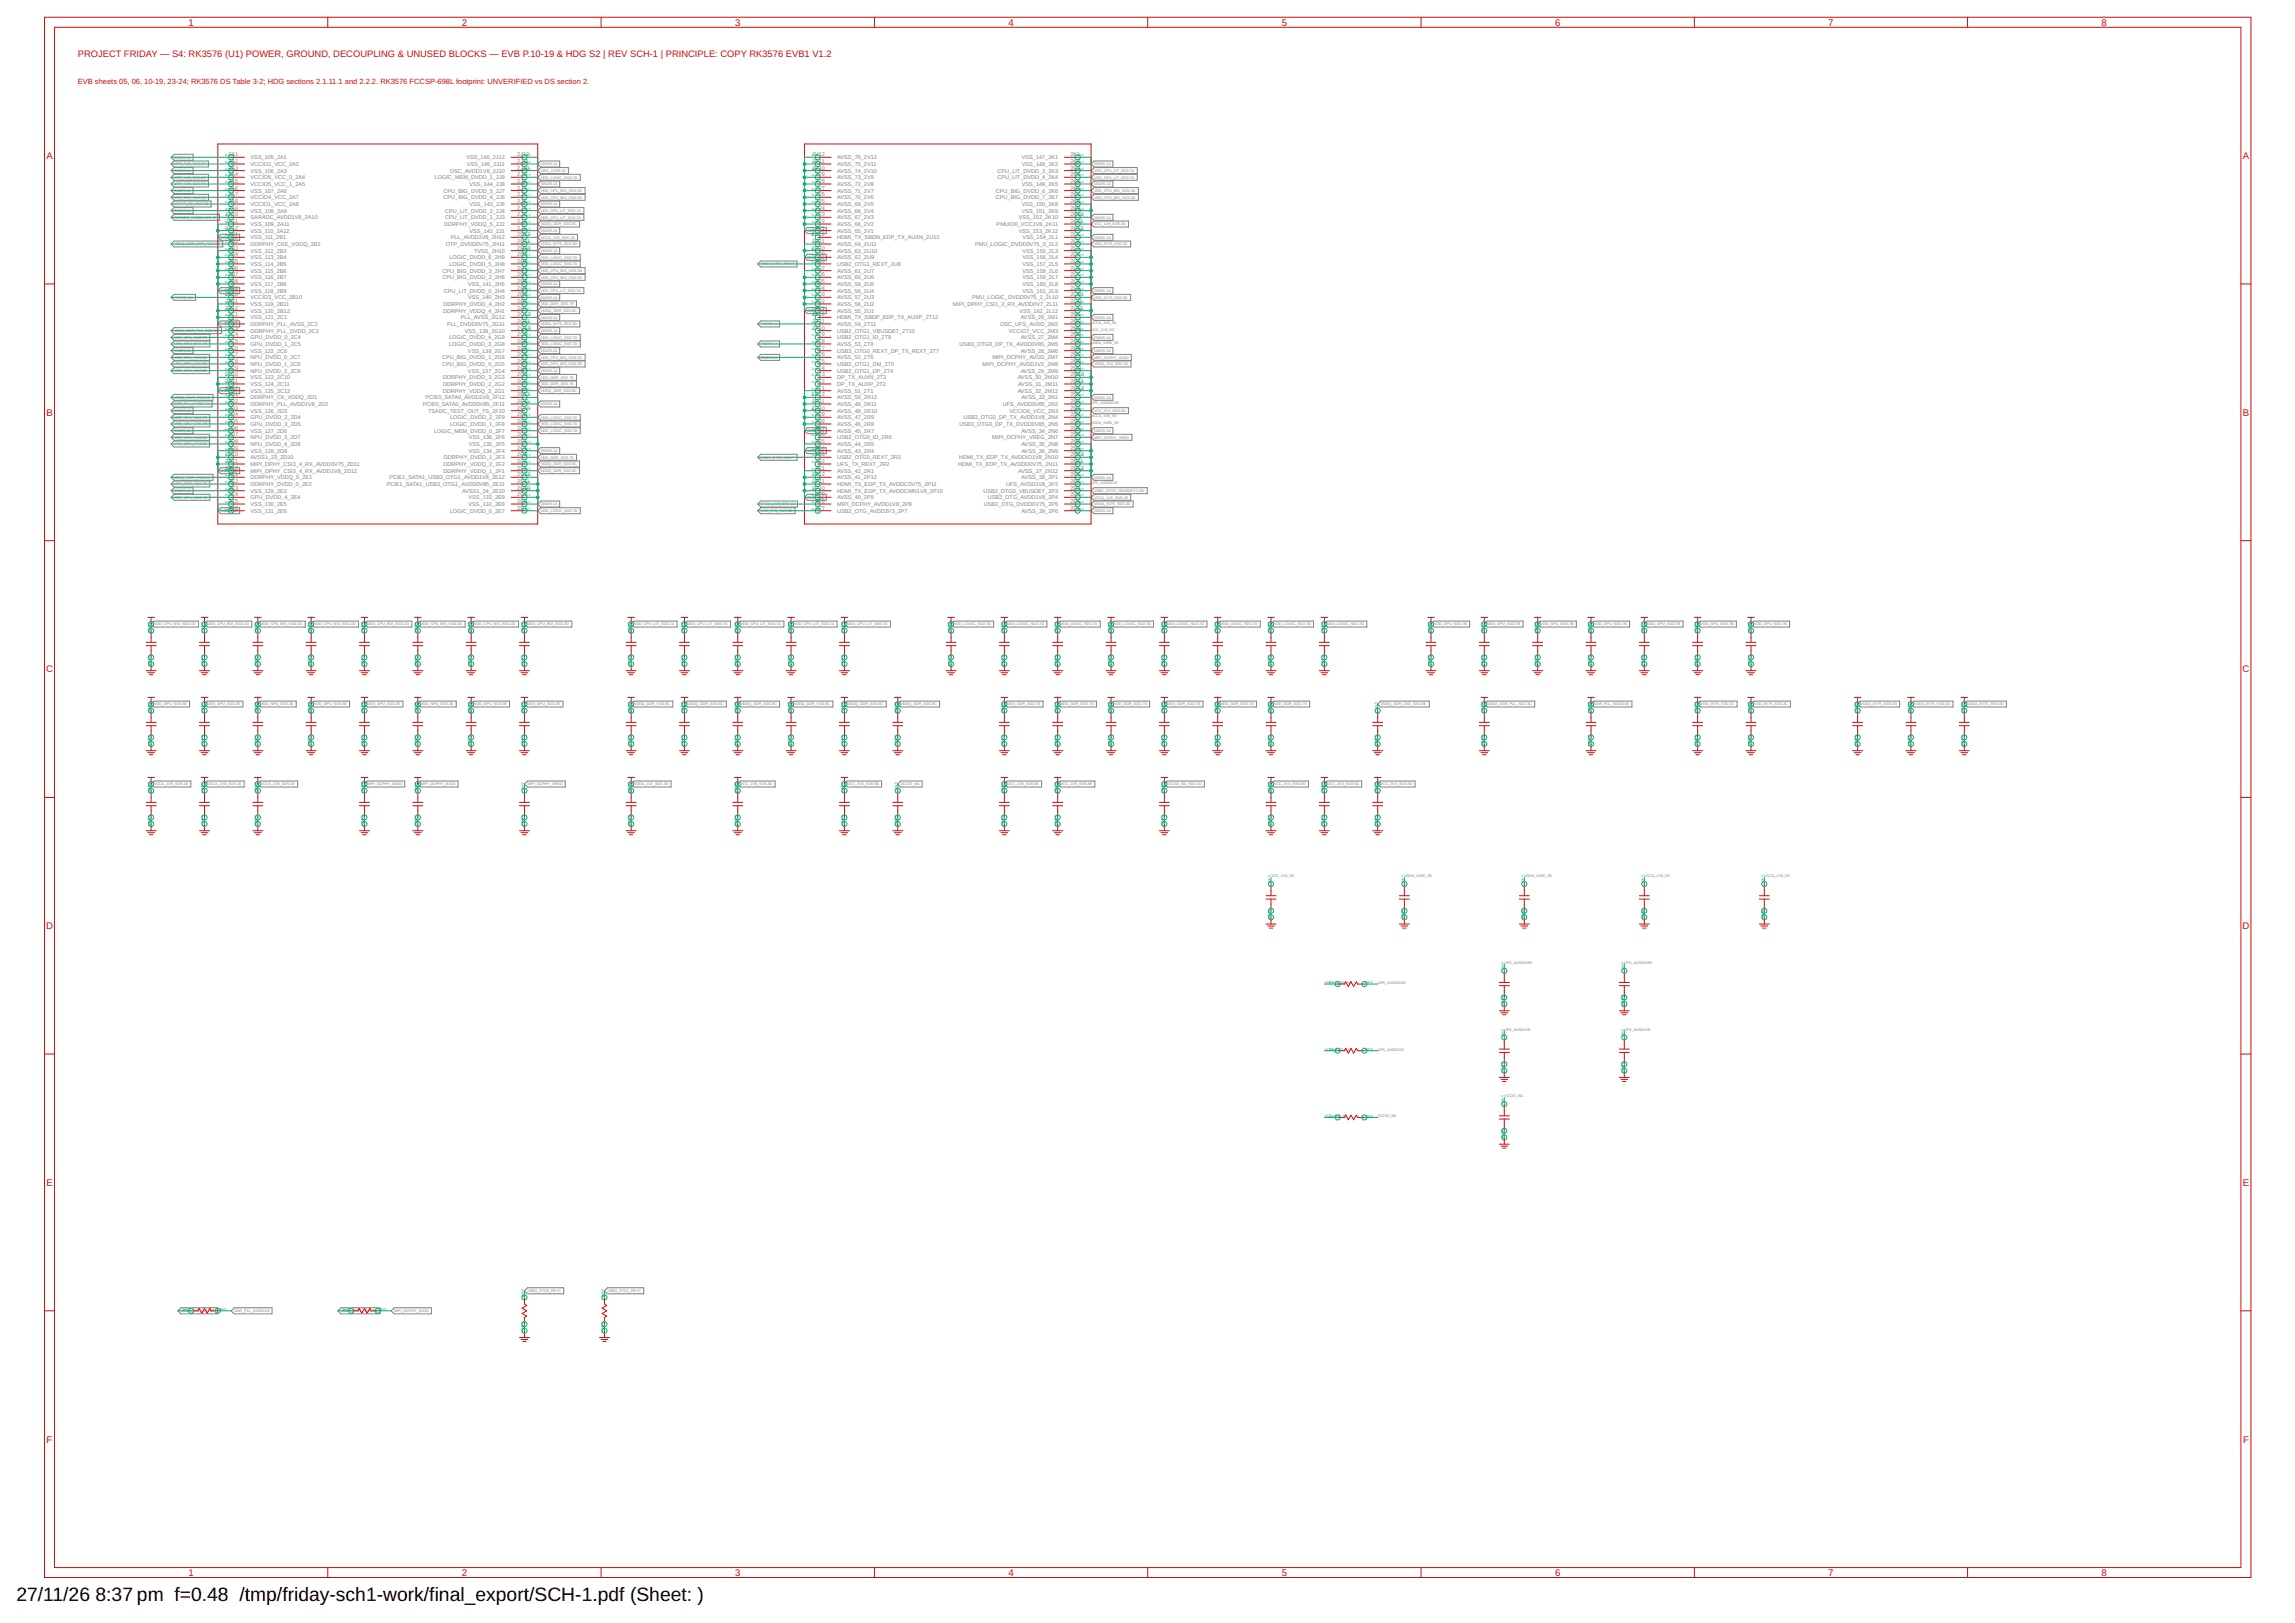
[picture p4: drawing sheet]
<svg xmlns="http://www.w3.org/2000/svg" width="420mm" height="297mm" viewBox="0 0 420 297" stroke-linecap="round" stroke-linejoin="round" font-family="sans-serif">
<defs><g id="words">
<g font-size="3.5">
<text x="3" y="293">27/11/26</text>
<text x="17.5" y="293">8:37 pm f=0.48 /tmp/friday-sch1-work/final_export/SCH-1.pdf (Sheet: )</text>
</g>
<g font-size="1.8" fill="#c90d0c">
<text x="34.5" y="4.7">1</text>
<text x="84.5" y="4.7">2</text>
<text x="134.6" y="4.7">3</text>
<text x="184.6" y="4.7">4</text>
<text x="234.6" y="4.7">5</text>
<text x="284.7" y="4.7">6</text>
<text x="334.7" y="4.7">7</text>
<text x="384.8" y="4.7">8</text>
<text x="8.5" y="29.1">A</text>
<text x="410.6" y="29.1">A</text>
<text x="8.5" y="76.1">B</text>
<text x="410.6" y="76.1">B</text>
<text x="8.4" y="123.1">C</text>
<text x="410.5" y="123.1">C</text>
<text x="8.4" y="170">D</text>
<text x="410.5" y="170">D</text>
<text x="8.5" y="217">E</text>
<text x="410.6" y="217">E</text>
<text x="8.5" y="264">F</text>
<text x="410.6" y="264">F</text>
<text x="34.5" y="288.4">1</text>
<text x="84.5" y="288.4">2</text>
<text x="134.6" y="288.4">3</text>
<text x="184.6" y="288.4">4</text>
<text x="234.6" y="288.4">5</text>
<text x="284.7" y="288.4">6</text>
<text x="334.7" y="288.4">7</text>
<text x="384.8" y="288.4">8</text>
</g>
<text font-size="1.7" fill="#c90d0c" x="14.3" y="10.5">PROJECT FRIDAY — S4: RK3576 (U1) POWER, GROUND, DECOUPLING &amp; UNUSED BLOCKS — EVB P.10-19 &amp; HDG S2 | REV SCH-1 | PRINCIPLE: COPY RK3576 EVB1 V1.2</text>
<text font-size="1.4" fill="#c90d0c" x="14.3" y="15.4">EVB sheets 05, 06, 10-19, 23-24; RK3576 DS Table 3-2; HDG sections 2.1.11.1 and 2.2.2. RK3576 FCCSP-698L footprint: UNVERIFIED vs DS section 2.</text>
<g font-size="1" fill="#808080">
<text x="41.8" y="29.8">2A2</text>
<text x="41.8" y="28.6">2A1</text>
<text x="45.9" y="29.2">VSS_105_2A1</text>
<text x="85.4" y="29.2">VSS_146_2J12</text>
<text x="94.7" y="28.6">2J12</text>
<text x="94.7" y="29.8">2J11</text>
<text x="148.7" y="28.6">2V12</text>
<text x="148.7" y="29.8">2V11</text>
<text x="153.3" y="29.2">AVSS_76_2V12</text>
<text x="187.1" y="29.2">VSS_147_2K1</text>
<text x="196" y="28.6">2K1</text>
<text x="196" y="29.8">2K2</text>
<text x="41.8" y="35.9">2A7</text>
<text x="41.8" y="34.7">2A6</text>
<text x="41.8" y="33.5">2A5</text>
<text x="41.8" y="32.3">2A4</text>
<text x="41.8" y="31.1">2A3</text>
<text x="45.9" y="35.3">VSS_107_2A6</text>
<text x="45.9" y="34">VCCIO5_VCC_1_2A5</text>
<text x="45.9" y="32.8">VCCIO5_VCC_0_2A4</text>
<text x="45.9" y="31.6">VSS_106_2A3</text>
<text x="45.9" y="30.4">VCCIO2_VCC_2A2</text>
<text x="79.6" y="32.8">LOGIC_MEM_DVDD_1_2J9</text>
<text x="81.2" y="35.3">CPU_BIG_DVDD_5_2J7</text>
<text x="82.4" y="31.6">OSC_AVDD1V8_2J10</text>
<text x="85.5" y="30.4">VSS_145_2J11</text>
<text x="86" y="34">VSS_144_2J8</text>
<text x="94.7" y="31.1">2J10</text>
<text x="94.7" y="32.3">2J9</text>
<text x="94.7" y="33.5">2J8</text>
<text x="94.7" y="34.7">2J7</text>
<text x="94.7" y="35.9">2J6</text>
<text x="148.7" y="31.1">2V10</text>
<text x="149.2" y="35.9">2V6</text>
<text x="149.2" y="34.7">2V7</text>
<text x="149.2" y="33.5">2V8</text>
<text x="149.2" y="32.3">2V9</text>
<text x="153.3" y="35.3">AVSS_71_2V7</text>
<text x="153.3" y="34">AVSS_72_2V8</text>
<text x="153.3" y="32.8">AVSS_73_2V9</text>
<text x="153.3" y="31.6">AVSS_74_2V10</text>
<text x="153.3" y="30.4">AVSS_75_2V11</text>
<text x="182.3" y="35.3">CPU_BIG_DVDD_6_2K6</text>
<text x="182.6" y="31.6">CPU_LIT_DVDD_3_2K3</text>
<text x="182.6" y="32.8">CPU_LIT_DVDD_4_2K4</text>
<text x="187.1" y="30.4">VSS_148_2K2</text>
<text x="187.1" y="34">VSS_149_2K5</text>
<text x="196" y="31.1">2K3</text>
<text x="196" y="32.3">2K4</text>
<text x="196" y="33.5">2K5</text>
<text x="196" y="34.7">2K6</text>
<text x="196" y="35.9">2K7</text>
<text x="41.3" y="39.6">2A10</text>
<text x="41.3" y="40.8">2A11</text>
<text x="41.8" y="38.4">2A9</text>
<text x="41.8" y="37.2">2A8</text>
<text x="45.9" y="41.4">VSS_109_2A11</text>
<text x="45.9" y="40.1">SARADC_AVDD1V8_2A10</text>
<text x="45.9" y="38.9">VSS_108_2A9</text>
<text x="45.9" y="37.7">VCCIO1_VCC_2A8</text>
<text x="45.9" y="36.5">VCCIO4_VCC_2A7</text>
<text x="81.2" y="36.5">CPU_BIG_DVDD_4_2J6</text>
<text x="81.3" y="41.4">DDRPHY_VDDQ_5_2J2</text>
<text x="81.5" y="38.9">CPU_LIT_DVDD_2_2J4</text>
<text x="81.5" y="40.1">CPU_LIT_DVDD_1_2J3</text>
<text x="86" y="37.7">VSS_143_2J5</text>
<text x="94.7" y="37.2">2J5</text>
<text x="94.7" y="38.4">2J4</text>
<text x="94.7" y="39.6">2J3</text>
<text x="94.7" y="40.8">2J2</text>
<text x="149.2" y="40.8">2V2</text>
<text x="149.2" y="39.6">2V3</text>
<text x="149.2" y="38.4">2V4</text>
<text x="149.2" y="37.2">2V5</text>
<text x="153.3" y="41.4">AVSS_66_2V2</text>
<text x="153.3" y="40.1">AVSS_67_2V3</text>
<text x="153.3" y="38.9">AVSS_68_2V4</text>
<text x="153.3" y="37.7">AVSS_69_2V5</text>
<text x="153.3" y="36.5">AVSS_70_2V6</text>
<text x="182.3" y="36.5">CPU_BIG_DVDD_7_2K7</text>
<text x="182.5" y="41.4">PMUIO0_VCC1V8_2K11</text>
<text x="186.5" y="40.1">VSS_152_2K10</text>
<text x="187.1" y="37.7">VSS_150_2K8</text>
<text x="187.1" y="38.9">VSS_151_2K9</text>
<text x="196" y="37.2">2K8</text>
<text x="196" y="38.4">2K9</text>
<text x="196" y="39.6">2K10</text>
<text x="196" y="40.8">2K11</text>
<text x="41.3" y="42">2A12</text>
<text x="41.8" y="46.9">2B4</text>
<text x="41.8" y="45.7">2B3</text>
<text x="41.8" y="44.5">2B2</text>
<text x="41.8" y="43.3">2B1</text>
<text x="45.9" y="47.5">VSS_113_2B4</text>
<text x="45.9" y="46.2">VSS_112_2B3</text>
<text x="45.9" y="45">DDRPHY_CKE_VDDQ_2B2</text>
<text x="45.9" y="43.8">VSS_111_2B1</text>
<text x="45.9" y="42.6">VSS_110_2A12</text>
<text x="81.6" y="45">OTP_DVDD0V75_2H11</text>
<text x="82.3" y="47.5">LOGIC_DVDD_6_2H9</text>
<text x="82.5" y="43.8">PLL_AVDD1V8_2H12</text>
<text x="86" y="42.6">VSS_142_2J1</text>
<text x="86.8" y="46.2">TVSS_2H10</text>
<text x="94.7" y="42">2J1</text>
<text x="94.7" y="43.3">2H12</text>
<text x="94.7" y="44.5">2H11</text>
<text x="94.7" y="45.7">2H10</text>
<text x="94.7" y="46.9">2H9</text>
<text x="148.6" y="45.7">2U10</text>
<text x="148.6" y="43.3">2U12</text>
<text x="148.7" y="44.5">2U11</text>
<text x="149.2" y="46.9">2U9</text>
<text x="149.2" y="42">2V1</text>
<text x="153.3" y="47.5">AVSS_62_2U9</text>
<text x="153.3" y="46.2">AVSS_63_2U10</text>
<text x="153.3" y="45">AVSS_64_2U11</text>
<text x="153.3" y="43.8">HDMI_TX_SBDN_EDP_TX_AUXN_2U12</text>
<text x="153.3" y="42.6">AVSS_65_2V1</text>
<text x="178.5" y="45">PMU_LOGIC_DVDD0V75_0_2L2</text>
<text x="186.5" y="42.6">VSS_153_2K12</text>
<text x="187.2" y="43.8">VSS_154_2L1</text>
<text x="187.2" y="46.2">VSS_155_2L3</text>
<text x="187.2" y="47.5">VSS_156_2L4</text>
<text x="196" y="42">2K12</text>
<text x="196" y="43.3">2L1</text>
<text x="196" y="44.5">2L2</text>
<text x="196" y="45.7">2L3</text>
<text x="196" y="46.9">2L4</text>
<text x="41.8" y="53">2B9</text>
<text x="41.8" y="51.8">2B8</text>
<text x="41.8" y="50.6">2B7</text>
<text x="41.8" y="49.4">2B6</text>
<text x="41.8" y="48.1">2B5</text>
<text x="45.9" y="53.6">VSS_118_2B9</text>
<text x="45.9" y="52.3">VSS_117_2B8</text>
<text x="45.9" y="51.1">VSS_116_2B7</text>
<text x="45.9" y="49.9">VSS_115_2B6</text>
<text x="45.9" y="48.7">VSS_114_2B5</text>
<text x="81" y="49.9">CPU_BIG_DVDD_3_2H7</text>
<text x="81" y="51.1">CPU_BIG_DVDD_2_2H6</text>
<text x="81.3" y="53.6">CPU_LIT_DVDD_0_2H4</text>
<text x="82.3" y="48.7">LOGIC_DVDD_5_2H8</text>
<text x="85.7" y="52.3">VSS_141_2H5</text>
<text x="94.7" y="48.1">2H8</text>
<text x="94.7" y="49.4">2H7</text>
<text x="94.7" y="50.6">2H6</text>
<text x="94.7" y="51.8">2H5</text>
<text x="94.7" y="53">2H4</text>
<text x="149.2" y="53">2U4</text>
<text x="149.2" y="51.8">2U5</text>
<text x="149.2" y="50.6">2U6</text>
<text x="149.2" y="49.4">2U7</text>
<text x="149.2" y="48.1">2U8</text>
<text x="153.3" y="53.6">AVSS_58_2U4</text>
<text x="153.3" y="52.3">AVSS_59_2U5</text>
<text x="153.3" y="51.1">AVSS_60_2U6</text>
<text x="153.3" y="49.9">AVSS_61_2U7</text>
<text x="153.3" y="48.7">USB2_OTG1_REXT_2U8</text>
<text x="187.2" y="48.7">VSS_157_2L5</text>
<text x="187.2" y="49.9">VSS_158_2L6</text>
<text x="187.2" y="51.1">VSS_159_2L7</text>
<text x="187.2" y="52.3">VSS_160_2L8</text>
<text x="187.2" y="53.6">VSS_161_2L9</text>
<text x="196" y="48.1">2L5</text>
<text x="196" y="49.4">2L6</text>
<text x="196" y="50.6">2L7</text>
<text x="196" y="51.8">2L8</text>
<text x="196" y="53">2L9</text>
<text x="41.3" y="56.7">2B12</text>
<text x="41.3" y="54.2">2B10</text>
<text x="41.3" y="55.5">2B11</text>
<text x="41.8" y="59.1">2C2</text>
<text x="41.8" y="57.9">2C1</text>
<text x="45.9" y="59.7">DDRPHY_PLL_AVSS_2C2</text>
<text x="45.9" y="58.4">VSS_121_2C1</text>
<text x="45.9" y="57.2">VSS_120_2B12</text>
<text x="45.9" y="56">VSS_119_2B11</text>
<text x="45.9" y="54.8">VCCIO3_VCC_2B10</text>
<text x="81.1" y="57.2">DDRPHY_VDDQ_4_2H1</text>
<text x="81.2" y="56">DDRPHY_DVDD_4_2H2</text>
<text x="81.8" y="59.7">PLL_DVDD0V75_2G11</text>
<text x="84.4" y="58.4">PLL_AVSS_2G12</text>
<text x="85.7" y="54.8">VSS_140_2H3</text>
<text x="94.7" y="54.2">2H3</text>
<text x="94.7" y="55.5">2H2</text>
<text x="94.7" y="56.7">2H1</text>
<text x="94.7" y="57.9">2G12</text>
<text x="94.7" y="59.1">2G11</text>
<text x="148.7" y="57.9">2T12</text>
<text x="148.8" y="59.1">2T11</text>
<text x="149.2" y="56.7">2U1</text>
<text x="149.2" y="55.5">2U2</text>
<text x="149.2" y="54.2">2U3</text>
<text x="153.3" y="59.7">AVSS_54_2T11</text>
<text x="153.3" y="58.4">HDMI_TX_SBDP_EDP_TX_AUXP_2T12</text>
<text x="153.3" y="57.2">AVSS_55_2U1</text>
<text x="153.3" y="56">AVSS_56_2U2</text>
<text x="153.3" y="54.8">AVSS_57_2U3</text>
<text x="174.5" y="56">MIPI_DPHY_CSI1_2_RX_AVDD0V7_2L11</text>
<text x="178" y="54.8">PMU_LOGIC_DVDD0V75_1_2L10</text>
<text x="183.1" y="59.7">OSC_UFS_AVDD_2M2</text>
<text x="186.6" y="57.2">VSS_162_2L12</text>
<text x="186.9" y="58.4">AVSS_26_2M1</text>
<text x="196" y="54.2">2L10</text>
<text x="196" y="55.5">2L11</text>
<text x="196" y="56.7">2L12</text>
<text x="196" y="57.9">2M1</text>
<text x="196" y="59.1">2M2</text>
<text x="41.8" y="65.2">2C7</text>
<text x="41.8" y="64">2C6</text>
<text x="41.8" y="62.8">2C5</text>
<text x="41.8" y="61.6">2C4</text>
<text x="41.8" y="60.3">2C3</text>
<text x="45.9" y="65.8">NPU_DVDD_0_2C7</text>
<text x="45.9" y="64.5">VSS_122_2C6</text>
<text x="45.9" y="63.3">GPU_DVDD_1_2C5</text>
<text x="45.9" y="62.1">GPU_DVDD_0_2C4</text>
<text x="45.9" y="60.9">DDRPHY_PLL_DVDD_2C3</text>
<text x="80.9" y="65.8">CPU_BIG_DVDD_1_2G6</text>
<text x="82.2" y="62.1">LOGIC_DVDD_4_2G9</text>
<text x="82.2" y="63.3">LOGIC_DVDD_3_2G8</text>
<text x="85.1" y="60.9">VSS_139_2G10</text>
<text x="85.7" y="64.6">VSS_138_2G7</text>
<text x="94.7" y="60.3">2G10</text>
<text x="94.7" y="61.6">2G9</text>
<text x="94.7" y="62.8">2G8</text>
<text x="94.7" y="64">2G7</text>
<text x="94.7" y="65.2">2G6</text>
<text x="148.7" y="60.3">2T10</text>
<text x="149.3" y="65.2">2T6</text>
<text x="149.3" y="64">2T7</text>
<text x="149.3" y="62.8">2T8</text>
<text x="149.3" y="61.6">2T9</text>
<text x="153.3" y="65.8">AVSS_52_2T6</text>
<text x="153.3" y="64.5">USB3_OTG0_REXT_DP_TX_REXT_2T7</text>
<text x="153.3" y="63.3">AVSS_53_2T8</text>
<text x="153.3" y="62.1">USB2_OTG1_ID_2T9</text>
<text x="153.3" y="60.9">USB2_OTG1_VBUSDET_2T10</text>
<text x="175.7" y="63.3">USB3_OTG0_DP_TX_AVDD0V85_2M5</text>
<text x="181.7" y="65.8">MIPI_DCPHY_AVDD_2M7</text>
<text x="184.7" y="60.9">VCCIO7_VCC_2M3</text>
<text x="186.9" y="62.1">AVSS_27_2M4</text>
<text x="186.9" y="64.6">AVSS_28_2M6</text>
<text x="196" y="60.3">2M3</text>
<text x="196" y="61.6">2M4</text>
<text x="196" y="62.8">2M5</text>
<text x="196" y="64">2M6</text>
<text x="196" y="65.2">2M7</text>
<text x="41.2" y="71.3">2C12</text>
<text x="41.2" y="68.9">2C10</text>
<text x="41.3" y="70.1">2C11</text>
<text x="41.8" y="67.7">2C9</text>
<text x="41.8" y="66.4">2C8</text>
<text x="45.9" y="71.9">VSS_125_2C12</text>
<text x="45.9" y="70.6">VSS_124_2C11</text>
<text x="45.9" y="69.4">VSS_123_2C10</text>
<text x="45.9" y="68.2">NPU_DVDD_2_2C9</text>
<text x="45.9" y="67">NPU_DVDD_1_2C8</text>
<text x="80.9" y="67">CPU_BIG_DVDD_0_2G5</text>
<text x="81" y="71.9">DDRPHY_VDDQ_3_2G1</text>
<text x="81.1" y="69.4">DDRPHY_DVDD_3_2G3</text>
<text x="81.1" y="70.7">DDRPHY_DVDD_2_2G2</text>
<text x="85.7" y="68.2">VSS_137_2G4</text>
<text x="94.7" y="66.4">2G5</text>
<text x="94.7" y="67.7">2G4</text>
<text x="94.7" y="68.9">2G3</text>
<text x="94.7" y="70.1">2G2</text>
<text x="94.7" y="71.3">2G1</text>
<text x="149.3" y="71.3">2T1</text>
<text x="149.3" y="70.1">2T2</text>
<text x="149.3" y="68.9">2T3</text>
<text x="149.3" y="67.7">2T4</text>
<text x="149.3" y="66.4">2T5</text>
<text x="153.3" y="71.9">AVSS_51_2T1</text>
<text x="153.3" y="70.6">DP_TX_AUXP_2T2</text>
<text x="153.3" y="69.4">DP_TX_AUXN_2T3</text>
<text x="153.3" y="68.2">USB2_OTG1_DP_2T4</text>
<text x="153.3" y="67">USB2_OTG1_DM_2T5</text>
<text x="179.9" y="67">MIPI_DCPHY_AVDD1V2_2M8</text>
<text x="186.3" y="69.4">AVSS_30_2M10</text>
<text x="186.3" y="71.9">AVSS_32_2M12</text>
<text x="186.4" y="70.7">AVSS_31_2M11</text>
<text x="186.9" y="68.2">AVSS_29_2M9</text>
<text x="196" y="66.4">2M8</text>
<text x="196" y="67.7">2M9</text>
<text x="196" y="68.9">2M10</text>
<text x="196" y="70.1">2M11</text>
<text x="196" y="71.3">2M12</text>
<text x="41.8" y="77.4">2D5</text>
<text x="41.8" y="76.2">2D4</text>
<text x="41.8" y="75">2D3</text>
<text x="41.8" y="73.8">2D2</text>
<text x="41.8" y="72.5">2D1</text>
<text x="45.9" y="78">GPU_DVDD_3_2D5</text>
<text x="45.9" y="76.7">GPU_DVDD_2_2D4</text>
<text x="45.9" y="75.5">VSS_126_2D3</text>
<text x="45.9" y="74.3">DDRPHY_PLL_AVDD1V8_2D2</text>
<text x="45.9" y="73.1">DDRPHY_CK_VDDQ_2D1</text>
<text x="77.4" y="74.3">PCIE0_SATA0_AVDD0V85_2F11</text>
<text x="77.9" y="73.1">PCIE0_SATA0_AVDD1V8_2F12</text>
<text x="78.4" y="75.5">TSADC_TEST_OUT_TS_2F10</text>
<text x="82.4" y="76.8">LOGIC_DVDD_2_2F9</text>
<text x="82.4" y="78">LOGIC_DVDD_1_2F8</text>
<text x="94.7" y="72.5">2F12</text>
<text x="94.7" y="73.8">2F11</text>
<text x="94.7" y="75">2F10</text>
<text x="94.7" y="76.2">2F9</text>
<text x="94.7" y="77.4">2F8</text>
<text x="148.6" y="75">2R10</text>
<text x="148.6" y="72.5">2R12</text>
<text x="148.7" y="73.8">2R11</text>
<text x="149.2" y="77.4">2R8</text>
<text x="149.2" y="76.2">2R9</text>
<text x="153.3" y="78">AVSS_46_2R8</text>
<text x="153.3" y="76.7">AVSS_47_2R9</text>
<text x="153.3" y="75.5">AVSS_48_2R10</text>
<text x="153.3" y="74.3">AVSS_49_2R11</text>
<text x="153.3" y="73.1">AVSS_50_2R12</text>
<text x="175.7" y="78">USB3_OTG0_DP_TX_DVDD0V85_2N5</text>
<text x="176.4" y="76.8">USB3_OTG0_DP_TX_AVDD1V8_2N4</text>
<text x="183.6" y="74.3">UFS_AVDD0V85_2N2</text>
<text x="184.8" y="75.5">VCCIO6_VCC_2N3</text>
<text x="187" y="73.1">AVSS_33_2N1</text>
<text x="196" y="72.5">2N1</text>
<text x="196" y="73.8">2N2</text>
<text x="196" y="75">2N3</text>
<text x="196" y="76.2">2N4</text>
<text x="196" y="77.4">2N5</text>
<text x="41.2" y="83.5">2D10</text>
<text x="41.8" y="82.3">2D9</text>
<text x="41.8" y="81.1">2D8</text>
<text x="41.8" y="79.9">2D7</text>
<text x="41.8" y="78.6">2D6</text>
<text x="45.9" y="82.8">VSS_128_2D9</text>
<text x="45.9" y="81.6">NPU_DVDD_4_2D8</text>
<text x="45.9" y="80.4">NPU_DVDD_3_2D7</text>
<text x="45.9" y="79.2">VSS_127_2D6</text>
<text x="79.5" y="79.2">LOGIC_MEM_DVDD_0_2F7</text>
<text x="85.8" y="80.4">VSS_136_2F6</text>
<text x="85.8" y="81.6">VSS_135_2F5</text>
<text x="85.8" y="82.9">VSS_134_2F4</text>
<text x="94.7" y="78.6">2F7</text>
<text x="94.7" y="79.9">2F6</text>
<text x="94.7" y="81.1">2F5</text>
<text x="94.7" y="82.3">2F4</text>
<text x="94.7" y="83.5">2F3</text>
<text x="149.2" y="83.5">2R3</text>
<text x="149.2" y="82.3">2R4</text>
<text x="149.2" y="81.1">2R5</text>
<text x="149.2" y="79.9">2R6</text>
<text x="149.2" y="78.6">2R7</text>
<text x="153.3" y="82.8">AVSS_43_2R4</text>
<text x="153.3" y="81.6">AVSS_44_2R5</text>
<text x="153.3" y="80.4">USB2_OTG0_ID_2R6</text>
<text x="153.3" y="79.2">AVSS_45_2R7</text>
<text x="181.7" y="80.4">MIPI_DCPHY_VREG_2N7</text>
<text x="187" y="79.2">AVSS_34_2N6</text>
<text x="187" y="81.6">AVSS_35_2N8</text>
<text x="187" y="82.9">AVSS_36_2N9</text>
<text x="196" y="78.6">2N6</text>
<text x="196" y="79.9">2N7</text>
<text x="196" y="81.1">2N8</text>
<text x="196" y="82.3">2N9</text>
<text x="196" y="83.5">2N10</text>
<text x="41.2" y="86">2D12</text>
<text x="41.3" y="84.8">2D11</text>
<text x="41.8" y="89.6">2E3</text>
<text x="41.8" y="88.4">2E2</text>
<text x="41.8" y="87.2">2E1</text>
<text x="45.9" y="88.9">DDRPHY_DVDD_0_2E2</text>
<text x="45.9" y="87.7">DDRPHY_VDDQ_0_2E1</text>
<text x="45.9" y="86.5">MIPI_DPHY_CSI3_4_RX_AVDD1V8_2D12</text>
<text x="45.9" y="85.3">MIPI_DPHY_CSI3_4_RX_AVDD0V75_2D11</text>
<text x="45.9" y="84.1">AVSS1_23_2D10</text>
<text x="70.8" y="89">PCIE1_SATA1_USB3_OTG1_AVDD0V85_2E11</text>
<text x="71.3" y="87.7">PCIE1_SATA1_USB3_OTG1_AVDD1V8_2E12</text>
<text x="81.2" y="85.3">DDRPHY_VDDQ_2_2F2</text>
<text x="81.2" y="86.5">DDRPHY_VDDQ_1_2F1</text>
<text x="81.3" y="84.1">DDRPHY_DVDD_1_2F3</text>
<text x="94.7" y="84.8">2F2</text>
<text x="94.7" y="86">2F1</text>
<text x="94.7" y="87.2">2E12</text>
<text x="94.7" y="88.4">2E11</text>
<text x="94.7" y="89.6">2E10</text>
<text x="148.7" y="89.6">2P10</text>
<text x="148.7" y="87.2">2P12</text>
<text x="148.7" y="88.4">2P11</text>
<text x="149.2" y="86">2R1</text>
<text x="149.2" y="84.8">2R2</text>
<text x="153.3" y="88.9">HDMI_TX_EDP_TX_AVDDC0V75_2P11</text>
<text x="153.3" y="87.7">AVSS_41_2P12</text>
<text x="153.3" y="86.5">AVSS_42_2R1</text>
<text x="153.3" y="85.3">UFS_TX_REXT_2R2</text>
<text x="153.3" y="84.1">USB2_OTG0_REXT_2R3</text>
<text x="175.4" y="85.3">HDMI_TX_EDP_TX_AVDDD0V75_2N11</text>
<text x="175.6" y="84.1">HDMI_TX_EDP_TX_AVDDIO1V8_2N10</text>
<text x="184.2" y="89">UFS_AVDD1V8_2P2</text>
<text x="186.4" y="86.5">AVSS_37_2N12</text>
<text x="187" y="87.7">AVSS_38_2P1</text>
<text x="196" y="84.8">2N11</text>
<text x="196" y="86">2N12</text>
<text x="196" y="87.2">2P1</text>
<text x="196" y="88.4">2P2</text>
<text x="196" y="89.6">2P3</text>
<text x="41.8" y="93.3">2E6</text>
<text x="41.8" y="92.1">2E5</text>
<text x="41.8" y="90.9">2E4</text>
<text x="45.9" y="93.8">VSS_131_2E6</text>
<text x="45.9" y="92.6">VSS_130_2E5</text>
<text x="45.9" y="91.4">GPU_DVDD_4_2E4</text>
<text x="45.9" y="90.2">VSS_129_2E3</text>
<text x="82.4" y="93.8">LOGIC_DVDD_0_2E7</text>
<text x="84.6" y="90.2">AVSS1_24_2E10</text>
<text x="85.8" y="91.4">VSS_133_2E9</text>
<text x="85.8" y="92.6">VSS_132_2E8</text>
<text x="94.7" y="90.9">2E9</text>
<text x="94.7" y="92.1">2E8</text>
<text x="94.7" y="93.3">2E7</text>
<text x="149.2" y="93.3">2P7</text>
<text x="149.2" y="92.1">2P8</text>
<text x="149.2" y="90.9">2P9</text>
<text x="153.3" y="93.8">USB2_OTG_AVDD3V3_2P7</text>
<text x="153.3" y="92.6">MIPI_DCPHY_AVDD1V8_2P8</text>
<text x="153.3" y="91.4">AVSS_40_2P9</text>
<text x="153.3" y="90.2">HDMI_TX_EDP_TX_AVDDCMN1V8_2P10</text>
<text x="180" y="90.2">USB2_OTG0_VBUSDET_2P3</text>
<text x="180.1" y="92.6">USB2_OTG_DVDD0V75_2P5</text>
<text x="180.8" y="91.4">USB2_OTG_AVDD1V8_2P4</text>
<text x="187" y="93.8">AVSS_39_2P6</text>
<text x="196" y="90.9">2P4</text>
<text x="196" y="92.1">2P5</text>
<text x="196" y="93.3">2P6</text>
</g>
<g font-size=".7" fill="#808080">
<text x="31.9" y="29">GND/5.1A</text>
<text x="31.9" y="35.1">GND/5.1A</text>
<text x="31.9" y="31.5">GND/5.1A</text>
<text x="31.9" y="33.9">VCC_1V8_S0/5.8E</text>
<text x="31.9" y="32.7">VCC_1V8_S0/5.8E</text>
<text x="31.9" y="30.3">VCC_1V8_S0/5.8E</text>
<text x="99" y="33.9">GND/5.1A</text>
<text x="99" y="30.3">GND/5.1A</text>
<text x="99" y="31.5">OSC_1V8/5.1E</text>
<text x="99" y="35.1">VDD_CPU_BIG_S0/2.3D</text>
<text x="99" y="32.7">VDD_LOGIC_S0/2.7D</text>
<text x="200.3" y="33.9">GND/5.1A</text>
<text x="200.3" y="30.3">GND/5.1A</text>
<text x="200.3" y="35.1">VDD_CPU_BIG_S0/2.3D</text>
<text x="200.3" y="31.5">VDD_CPU_LIT_S0/2.7A</text>
<text x="200.3" y="32.7">VDD_CPU_LIT_S0/2.7A</text>
<text x="31.9" y="38.8">GND/5.1A</text>
<text x="31.9" y="40">SARADC_AVDD1V8/5.1F</text>
<text x="31.9" y="37.6">VCCIO_SD_S0/2.3D</text>
<text x="31.9" y="36.4">VCC_3V3_S0/3.6D</text>
<text x="99" y="37.6">GND/5.1A</text>
<text x="99" y="41.2">VDDQ_DDR_S0/2.8C</text>
<text x="99" y="36.4">VDD_CPU_BIG_S0/2.3D</text>
<text x="99" y="38.8">VDD_CPU_LIT_S0/2.7A</text>
<text x="99" y="40">VDD_CPU_LIT_S0/2.7A</text>
<text x="200.3" y="40">GND/5.1A</text>
<text x="200.3" y="41.2">VCC_1V8_S3/5.3D</text>
<text x="200.3" y="36.4">VDD_CPU_BIG_S0/2.3D</text>
<text x="31.9" y="44.9">VDDQ_DDR_CKE_S3/2.8E</text>
<text x="40.4" y="43.7">GND/5.1A</text>
<text x="99" y="46.1">GND/5.1A</text>
<text x="99" y="42.5">GND/5.1A</text>
<text x="99" y="43.7">VCCA_1V8_S0/5.1E</text>
<text x="99" y="44.9">VDDA_0V75_S0/2.3D</text>
<text x="99" y="47.3">VDD_LOGIC_S0/2.7D</text>
<text x="147.8" y="47.3">GND/5.1A</text>
<text x="147.8" y="42.5">GND/5.1A</text>
<text x="200.3" y="43.7">GND/5.1A</text>
<text x="200.3" y="44.9">VDD_0V75_S3/2.3C</text>
<text x="40.4" y="53.4">GND/5.1A</text>
<text x="99" y="52.2">GND/5.1A</text>
<text x="99" y="49.8">VDD_CPU_BIG_S0/2.3D</text>
<text x="99" y="51">VDD_CPU_BIG_S0/2.3D</text>
<text x="99" y="53.4">VDD_CPU_LIT_S0/2.7A</text>
<text x="99" y="48.6">VDD_LOGIC_S0/2.7D</text>
<text x="139.3" y="48.6">USB2_OTG1_REXT</text>
<text x="200.3" y="53.4">GND/5.1A</text>
<text x="31.9" y="54.7">VCCIO_WL</text>
<text x="40.4" y="59.5">GND/5.1A</text>
<text x="99" y="58.3">GND/5.1A</text>
<text x="99" y="54.7">GND/5.1A</text>
<text x="99" y="59.5">VDDA_0V75_S0/2.3D</text>
<text x="99" y="57.1">VDDQ_DDR_S0/2.8C</text>
<text x="99" y="55.9">VDD_DDR_S0/2.7E</text>
<text x="139.3" y="59.5">GND/5.1A</text>
<text x="147.8" y="57.1">GND/5.1A</text>
<text x="199.7" y="59.3">VCCA_1V8_S0</text>
<text x="200.3" y="58.3">GND/5.1A</text>
<text x="200.3" y="54.7">VDD_0V75_S3/2.3C</text>
<text x="31.9" y="64.4">GND/5.1A</text>
<text x="31.9" y="60.8">VDDA_DDR_PLL_S0/2.3C</text>
<text x="31.9" y="63.2">VDD_GPU_S0/2.7B</text>
<text x="31.9" y="62">VDD_GPU_S0/2.7B</text>
<text x="31.9" y="65.6">VDD_NPU_S0/2.3E</text>
<text x="99" y="64.4">GND/5.1A</text>
<text x="99" y="60.8">GND/5.1A</text>
<text x="99" y="65.6">VDD_CPU_BIG_S0/2.3D</text>
<text x="99" y="62">VDD_LOGIC_S0/2.7D</text>
<text x="99" y="63.2">VDD_LOGIC_S0/2.7D</text>
<text x="139.3" y="65.6">GND/5.1A</text>
<text x="139.3" y="63.2">GND/5.1A</text>
<text x="199.7" y="60.5">VCC_1V8_S0</text>
<text x="199.7" y="63">VDDA_0V85_S0</text>
<text x="200.3" y="64.4">GND/5.1A</text>
<text x="200.3" y="62">GND/5.1A</text>
<text x="200.3" y="65.6">MIPI_DCPHY_AVDD</text>
<text x="31.9" y="68.1">VDD_NPU_S0/2.3E</text>
<text x="31.9" y="66.9">VDD_NPU_S0/2.3E</text>
<text x="40.4" y="71.7">GND/5.1A</text>
<text x="99" y="68.1">GND/5.1A</text>
<text x="99" y="71.7">VDDQ_DDR_S0/2.8C</text>
<text x="99" y="66.9">VDD_CPU_BIG_S0/2.3D</text>
<text x="99" y="69.3">VDD_DDR_S0/2.7E</text>
<text x="99" y="70.5">VDD_DDR_S0/2.7E</text>
<text x="200.3" y="66.9">VDDA_1V2_S0/2.3D</text>
<text x="31.9" y="74.2">DDR_PLL_AVDD1V8</text>
<text x="31.9" y="75.4">GND/5.1A</text>
<text x="31.9" y="73">VDDQ_DDR_S0/2.8C</text>
<text x="31.9" y="77.8">VDD_GPU_S0/2.7B</text>
<text x="31.9" y="76.6">VDD_GPU_S0/2.7B</text>
<text x="99" y="74.2">GND/5.1A</text>
<text x="99" y="76.6">VDD_LOGIC_S0/2.7D</text>
<text x="99" y="77.8">VDD_LOGIC_S0/2.7D</text>
<text x="199.7" y="76.4">VCCA_1V8_S0</text>
<text x="199.7" y="77.6">VDDA_0V85_S0</text>
<text x="199.7" y="73.9">UFS_AVDD0V85</text>
<text x="200.3" y="73">GND/5.1A</text>
<text x="200.3" y="75.4">VCC_3V3_S0/3.6D</text>
<text x="31.9" y="79.1">GND/5.1A</text>
<text x="31.9" y="81.5">VDD_NPU_S0/2.3E</text>
<text x="31.9" y="80.3">VDD_NPU_S0/2.3E</text>
<text x="99" y="82.7">GND/5.1A</text>
<text x="99" y="83.9">VDD_DDR_S0/2.7E</text>
<text x="99" y="79.1">VDD_LOGIC_S0/2.7D</text>
<text x="139.3" y="83.9">USB2_OTG0_REXT</text>
<text x="147.8" y="82.7">GND/5.1A</text>
<text x="147.8" y="79.1">GND/5.1A</text>
<text x="200.3" y="79.1">GND/5.1A</text>
<text x="200.3" y="80.3">MIPI_DCPHY_VREG</text>
<text x="31.9" y="87.6">VDDQ_DDR_S0/2.8C</text>
<text x="31.9" y="88.8">VDD_DDR_S0/2.7E</text>
<text x="40.4" y="86.4">GND/5.1A</text>
<text x="99" y="85.2">VDDQ_DDR_S0/2.8C</text>
<text x="99" y="86.4">VDDQ_DDR_S0/2.8C</text>
<text x="199.7" y="88.6">UFS_AVDD1V8</text>
<text x="200.3" y="87.6">GND/5.1A</text>
<text x="31.9" y="90">GND/5.1A</text>
<text x="31.9" y="91.3">VDD_GPU_S0/2.7B</text>
<text x="40.4" y="93.7">GND/5.1A</text>
<text x="99" y="92.5">GND/5.1A</text>
<text x="99" y="93.7">VDD_LOGIC_S0/2.7D</text>
<text x="139.3" y="92.5">VCCA_1V8_S0/5.1E</text>
<text x="139.3" y="93.7">VCC_3V3_S0/3.6D</text>
<text x="147.8" y="91.3">GND/5.1A</text>
<text x="200.3" y="93.7">GND/5.1A</text>
<text x="200.3" y="90">USB2_OTG0_VBUSDET/1.5D</text>
<text x="200.3" y="91.3">VCCA_1V8_S0/5.1E</text>
<text x="200.3" y="92.5">VDDA_0V75_S0/2.3D</text>
<text x="28.2" y="114.5">VDD_CPU_BIG_S0/2.3D</text>
<text x="38" y="114.5">VDD_CPU_BIG_S0/2.3D</text>
<text x="47.7" y="114.5">VDD_CPU_BIG_S0/2.3D</text>
<text x="57.5" y="114.5">VDD_CPU_BIG_S0/2.3D</text>
<text x="67.3" y="114.5">VDD_CPU_BIG_S0/2.3D</text>
<text x="77" y="114.5">VDD_CPU_BIG_S0/2.3D</text>
<text x="86.8" y="114.5">VDD_CPU_BIG_S0/2.3D</text>
<text x="96.6" y="114.5">VDD_CPU_BIG_S0/2.3D</text>
<text x="116.1" y="114.5">VDD_CPU_LIT_S0/2.7A</text>
<text x="125.9" y="114.5">VDD_CPU_LIT_S0/2.7A</text>
<text x="135.6" y="114.5">VDD_CPU_LIT_S0/2.7A</text>
<text x="145.4" y="114.5">VDD_CPU_LIT_S0/2.7A</text>
<text x="155.1" y="114.5">VDD_CPU_LIT_S0/2.7A</text>
<text x="174.7" y="114.5">VDD_LOGIC_S0/2.7D</text>
<text x="184.4" y="114.5">VDD_LOGIC_S0/2.7D</text>
<text x="194.2" y="114.5">VDD_LOGIC_S0/2.7D</text>
<text x="204" y="114.5">VDD_LOGIC_S0/2.7D</text>
<text x="213.7" y="114.5">VDD_LOGIC_S0/2.7D</text>
<text x="223.5" y="114.5">VDD_LOGIC_S0/2.7D</text>
<text x="233.2" y="114.5">VDD_LOGIC_S0/2.7D</text>
<text x="243" y="114.5">VDD_LOGIC_S0/2.7D</text>
<text x="262.5" y="114.5">VDD_GPU_S0/2.7B</text>
<text x="272.3" y="114.5">VDD_GPU_S0/2.7B</text>
<text x="282.1" y="114.5">VDD_GPU_S0/2.7B</text>
<text x="291.8" y="114.5">VDD_GPU_S0/2.7B</text>
<text x="301.6" y="114.5">VDD_GPU_S0/2.7B</text>
<text x="311.3" y="114.5">VDD_GPU_S0/2.7B</text>
<text x="321.1" y="114.5">VDD_GPU_S0/2.7B</text>
<text x="28.2" y="129.1">VDD_NPU_S0/2.3E</text>
<text x="38" y="129.1">VDD_NPU_S0/2.3E</text>
<text x="47.7" y="129.1">VDD_NPU_S0/2.3E</text>
<text x="57.5" y="129.1">VDD_NPU_S0/2.3E</text>
<text x="67.3" y="129.1">VDD_NPU_S0/2.3E</text>
<text x="77" y="129.1">VDD_NPU_S0/2.3E</text>
<text x="86.8" y="129.1">VDD_NPU_S0/2.3E</text>
<text x="96.6" y="129.1">VDD_NPU_S0/2.3E</text>
<text x="116.1" y="129.1">VDDQ_DDR_S0/2.8C</text>
<text x="125.9" y="129.1">VDDQ_DDR_S0/2.8C</text>
<text x="135.6" y="129.1">VDDQ_DDR_S0/2.8C</text>
<text x="145.4" y="129.1">VDDQ_DDR_S0/2.8C</text>
<text x="155.1" y="129.1">VDDQ_DDR_S0/2.8C</text>
<text x="164.9" y="129.1">VDDQ_DDR_S0/2.8C</text>
<text x="184.4" y="129.1">VDD_DDR_S0/2.7E</text>
<text x="194.2" y="129.1">VDD_DDR_S0/2.7E</text>
<text x="204" y="129.1">VDD_DDR_S0/2.7E</text>
<text x="213.7" y="129.1">VDD_DDR_S0/2.7E</text>
<text x="223.5" y="129.1">VDD_DDR_S0/2.7E</text>
<text x="233.2" y="129.1">VDD_DDR_S0/2.7E</text>
<text x="252.8" y="129.1">VDDQ_DDR_CKE_S3/2.8E</text>
<text x="272.3" y="129.1">VDDA_DDR_PLL_S0/2.3C</text>
<text x="291.8" y="129.1">DDR_PLL_AVDD1V8</text>
<text x="311.3" y="129.1">VDD_0V75_S3/2.3C</text>
<text x="321.1" y="129.1">VDD_0V75_S3/2.3C</text>
<text x="340.6" y="129.1">VDDA_0V75_S0/2.3D</text>
<text x="350.4" y="129.1">VDDA_0V75_S0/2.3D</text>
<text x="360.2" y="129.1">VDDA_0V75_S0/2.3D</text>
<text x="28.2" y="143.7">VCCA_1V8_S0/5.1E</text>
<text x="38" y="143.7">VCCA_1V8_S0/5.1E</text>
<text x="47.7" y="143.7">VCCA_1V8_S0/5.1E</text>
<text x="67.3" y="143.7">MIPI_DCPHY_AVDD</text>
<text x="77" y="143.7">MIPI_DCPHY_AVDD</text>
<text x="96.6" y="143.7">MIPI_DCPHY_VREG</text>
<text x="116.1" y="143.7">VDDA_1V2_S0/2.3D</text>
<text x="135.6" y="143.7">VCC_1V8_S3/5.3D</text>
<text x="155.1" y="143.7">VCC_3V3_S3/5.5B</text>
<text x="164.9" y="143.7">VCCIO_WL</text>
<text x="184.4" y="143.7">VCC_1V8_S0/5.8E</text>
<text x="194.2" y="143.7">VCC_1V8_S0/5.8E</text>
<text x="213.7" y="143.7">VCCIO_SD_S0/2.3D</text>
<text x="233.2" y="143.7">VCC_3V3_S0/3.6D</text>
<text x="243" y="143.7">VCC_3V3_S0/3.6D</text>
<text x="252.8" y="143.7">VCC_3V3_S0/3.6D</text>
<text x="232.7" y="160.6">VCC_1V8_S0</text>
<text x="257.1" y="160.6">VDDA_0V85_S0</text>
<text x="279.1" y="160.6">VDDA_0V85_S0</text>
<text x="301" y="160.6">VCCA_1V8_S0</text>
<text x="323" y="160.6">VCCA_1V8_S0</text>
<text x="275.4" y="176.4">UFS_AVDD0V85</text>
<text x="297.4" y="176.4">UFS_AVDD0V85</text>
<text x="242.5" y="180.1">VDDA_0V85_S0</text>
<text x="252.2" y="180.1">UFS_AVDD0V85</text>
<text x="275.4" y="188.6">UFS_AVDD1V8</text>
<text x="297.4" y="188.6">UFS_AVDD1V8</text>
<text x="242.5" y="192.3">VCCA_1V8_S0</text>
<text x="252.2" y="192.3">UFS_AVDD1V8</text>
<text x="275.4" y="200.9">VCCIO_WL</text>
<text x="242.5" y="204.5">VCC_1V8_S3</text>
<text x="252.2" y="204.5">VCCIO_WL</text>
<text x="96.6" y="236.5">USB2_OTG0_REXT</text>
<text x="111.2" y="236.5">USB2_OTG1_REXT</text>
<text x="33.1" y="240.1">VCCA_1V8_S0/5.1E</text>
<text x="42.9" y="240.1">DDR_PLL_AVDD1V8</text>
<text x="62.4" y="240.1">VDDA_0V75_S0/2.3D</text>
<text x="72.2" y="240.1">MIPI_DCPHY_AVDD</text>
</g>
<g font-size=".6" fill="#0dab76">
<text x="41.2" y="29.8">io 0</text>
<text x="41.2" y="28.6">io 0</text>
<text x="96.2" y="28.6">io 0</text>
<text x="96.2" y="29.8">io 0</text>
<text x="148.6" y="29.8">io 0</text>
<text x="148.6" y="28.6">io 0</text>
<text x="197.5" y="28.6">io 0</text>
<text x="197.5" y="29.8">io 0</text>
<text x="41.2" y="35.9">io 0</text>
<text x="41.2" y="34.7">io 0</text>
<text x="41.2" y="33.5">io 0</text>
<text x="41.2" y="32.3">io 0</text>
<text x="41.2" y="31.1">io 0</text>
<text x="96.2" y="31.1">io 0</text>
<text x="96.2" y="32.3">io 0</text>
<text x="96.2" y="33.5">io 0</text>
<text x="96.2" y="34.7">io 0</text>
<text x="96.2" y="35.9">io 0</text>
<text x="148.6" y="35.9">io 0</text>
<text x="148.6" y="34.7">io 0</text>
<text x="148.6" y="33.5">io 0</text>
<text x="148.6" y="32.3">io 0</text>
<text x="148.6" y="31.1">io 0</text>
<text x="197.5" y="31.1">io 0</text>
<text x="197.5" y="32.3">io 0</text>
<text x="197.5" y="33.5">io 0</text>
<text x="197.5" y="34.7">io 0</text>
<text x="197.5" y="35.9">io 0</text>
<text x="41.2" y="40.8">io 0</text>
<text x="41.2" y="39.6">io 0</text>
<text x="41.2" y="38.4">io 0</text>
<text x="41.2" y="37.2">io 0</text>
<text x="96.2" y="37.2">io 0</text>
<text x="96.2" y="38.4">io 0</text>
<text x="96.2" y="39.6">io 0</text>
<text x="96.2" y="40.8">io 0</text>
<text x="148.6" y="40.8">io 0</text>
<text x="148.6" y="39.6">io 0</text>
<text x="148.6" y="38.4">io 0</text>
<text x="148.6" y="37.2">io 0</text>
<text x="197.5" y="37.2">io 0</text>
<text x="197.5" y="38.4">io 0</text>
<text x="197.5" y="39.6">io 0</text>
<text x="197.5" y="40.8">io 0</text>
<text x="41.2" y="46.9">io 0</text>
<text x="41.2" y="45.7">io 0</text>
<text x="41.2" y="44.5">io 0</text>
<text x="41.2" y="43.3">io 0</text>
<text x="41.2" y="42">io 0</text>
<text x="96.2" y="42">io 0</text>
<text x="96.2" y="43.3">io 0</text>
<text x="96.2" y="44.5">io 0</text>
<text x="96.2" y="45.7">io 0</text>
<text x="96.2" y="46.9">io 0</text>
<text x="148.6" y="46.9">io 0</text>
<text x="148.6" y="45.7">io 0</text>
<text x="148.6" y="44.5">io 0</text>
<text x="148.6" y="43.3">io 0</text>
<text x="148.6" y="42">io 0</text>
<text x="197.5" y="42">io 0</text>
<text x="197.5" y="43.3">io 0</text>
<text x="197.5" y="44.5">io 0</text>
<text x="197.5" y="45.7">io 0</text>
<text x="197.5" y="46.9">io 0</text>
<text x="41.2" y="53">io 0</text>
<text x="41.2" y="51.8">io 0</text>
<text x="41.2" y="50.6">io 0</text>
<text x="41.2" y="49.4">io 0</text>
<text x="41.2" y="48.1">io 0</text>
<text x="96.2" y="48.1">io 0</text>
<text x="96.2" y="49.4">io 0</text>
<text x="96.2" y="50.6">io 0</text>
<text x="96.2" y="51.8">io 0</text>
<text x="96.2" y="53">io 0</text>
<text x="148.6" y="53">io 0</text>
<text x="148.6" y="51.8">io 0</text>
<text x="148.6" y="50.6">io 0</text>
<text x="148.6" y="49.4">io 0</text>
<text x="148.6" y="48.1">io 0</text>
<text x="197.5" y="48.1">io 0</text>
<text x="197.5" y="49.4">io 0</text>
<text x="197.5" y="50.6">io 0</text>
<text x="197.5" y="51.8">io 0</text>
<text x="197.5" y="53">io 0</text>
<text x="41.2" y="59.1">io 0</text>
<text x="41.2" y="57.9">io 0</text>
<text x="41.2" y="56.7">io 0</text>
<text x="41.2" y="55.5">io 0</text>
<text x="41.2" y="54.2">io 0</text>
<text x="96.2" y="54.2">io 0</text>
<text x="96.2" y="55.5">io 0</text>
<text x="96.2" y="56.7">io 0</text>
<text x="96.2" y="57.9">io 0</text>
<text x="96.2" y="59.1">io 0</text>
<text x="148.6" y="59.1">io 0</text>
<text x="148.6" y="57.9">io 0</text>
<text x="148.6" y="56.7">io 0</text>
<text x="148.6" y="55.5">io 0</text>
<text x="148.6" y="54.2">io 0</text>
<text x="197.5" y="54.2">io 0</text>
<text x="197.5" y="55.5">io 0</text>
<text x="197.5" y="56.7">io 0</text>
<text x="197.5" y="57.9">io 0</text>
<text x="197.5" y="59.1">io 0</text>
<text x="41.2" y="65.2">io 0</text>
<text x="41.2" y="64">io 0</text>
<text x="41.2" y="62.8">io 0</text>
<text x="41.2" y="61.6">io 0</text>
<text x="41.2" y="60.3">io 0</text>
<text x="96.2" y="60.3">io 0</text>
<text x="96.2" y="61.6">io 0</text>
<text x="96.2" y="62.8">io 0</text>
<text x="96.2" y="64">io 0</text>
<text x="96.2" y="65.2">io 0</text>
<text x="148.6" y="65.2">io 0</text>
<text x="148.6" y="64">io 0</text>
<text x="148.6" y="62.8">io 0</text>
<text x="148.6" y="61.6">io 0</text>
<text x="148.6" y="60.3">io 0</text>
<text x="197.5" y="60.3">io 0</text>
<text x="197.5" y="61.6">io 0</text>
<text x="197.5" y="62.8">io 0</text>
<text x="197.5" y="64">io 0</text>
<text x="197.5" y="65.2">io 0</text>
<text x="41.2" y="71.3">io 0</text>
<text x="41.2" y="70.1">io 0</text>
<text x="41.2" y="68.9">io 0</text>
<text x="41.2" y="67.7">io 0</text>
<text x="41.2" y="66.4">io 0</text>
<text x="96.2" y="66.4">io 0</text>
<text x="96.2" y="67.7">io 0</text>
<text x="96.2" y="68.9">io 0</text>
<text x="96.2" y="70.1">io 0</text>
<text x="96.2" y="71.3">io 0</text>
<text x="148.6" y="71.3">io 0</text>
<text x="148.6" y="70.1">io 0</text>
<text x="148.6" y="68.9">io 0</text>
<text x="148.6" y="67.7">io 0</text>
<text x="148.6" y="66.4">io 0</text>
<text x="197.5" y="66.4">io 0</text>
<text x="197.5" y="67.7">io 0</text>
<text x="197.5" y="68.9">io 0</text>
<text x="197.5" y="70.1">io 0</text>
<text x="197.5" y="71.3">io 0</text>
<text x="41.2" y="77.4">io 0</text>
<text x="41.2" y="76.2">io 0</text>
<text x="41.2" y="75">io 0</text>
<text x="41.2" y="73.8">io 0</text>
<text x="41.2" y="72.5">io 0</text>
<text x="96.2" y="72.5">io 0</text>
<text x="96.2" y="73.8">io 0</text>
<text x="96.2" y="75">io 0</text>
<text x="96.2" y="76.2">io 0</text>
<text x="96.2" y="77.4">io 0</text>
<text x="148.6" y="77.4">io 0</text>
<text x="148.6" y="76.2">io 0</text>
<text x="148.6" y="75">io 0</text>
<text x="148.6" y="73.8">io 0</text>
<text x="148.6" y="72.5">io 0</text>
<text x="197.5" y="72.5">io 0</text>
<text x="197.5" y="73.8">io 0</text>
<text x="197.5" y="75">io 0</text>
<text x="197.5" y="76.2">io 0</text>
<text x="197.5" y="77.4">io 0</text>
<text x="41.2" y="83.5">io 0</text>
<text x="41.2" y="82.3">io 0</text>
<text x="41.2" y="81.1">io 0</text>
<text x="41.2" y="79.9">io 0</text>
<text x="41.2" y="78.6">io 0</text>
<text x="96.2" y="78.6">io 0</text>
<text x="96.2" y="79.9">io 0</text>
<text x="96.2" y="81.1">io 0</text>
<text x="96.2" y="82.3">io 0</text>
<text x="96.2" y="83.5">io 0</text>
<text x="148.6" y="83.5">io 0</text>
<text x="148.6" y="82.3">io 0</text>
<text x="148.6" y="81.1">io 0</text>
<text x="148.6" y="79.9">io 0</text>
<text x="148.6" y="78.6">io 0</text>
<text x="197.5" y="78.6">io 0</text>
<text x="197.5" y="79.9">io 0</text>
<text x="197.5" y="81.1">io 0</text>
<text x="197.5" y="82.3">io 0</text>
<text x="197.5" y="83.5">io 0</text>
<text x="41.2" y="89.6">io 0</text>
<text x="41.2" y="88.4">io 0</text>
<text x="41.2" y="87.2">io 0</text>
<text x="41.2" y="86">io 0</text>
<text x="41.2" y="84.8">io 0</text>
<text x="96.2" y="84.8">io 0</text>
<text x="96.2" y="86">io 0</text>
<text x="96.2" y="87.2">io 0</text>
<text x="96.2" y="88.4">io 0</text>
<text x="96.2" y="89.6">io 0</text>
<text x="148.6" y="89.6">io 0</text>
<text x="148.6" y="88.4">io 0</text>
<text x="148.6" y="87.2">io 0</text>
<text x="148.6" y="86">io 0</text>
<text x="148.6" y="84.8">io 0</text>
<text x="197.5" y="84.8">io 0</text>
<text x="197.5" y="86">io 0</text>
<text x="197.5" y="87.2">io 0</text>
<text x="197.5" y="88.4">io 0</text>
<text x="197.5" y="89.6">io 0</text>
<text x="41.2" y="93.3">io 0</text>
<text x="41.2" y="92.1">io 0</text>
<text x="41.2" y="90.9">io 0</text>
<text x="96.2" y="90.9">io 0</text>
<text x="96.2" y="92.1">io 0</text>
<text x="96.2" y="93.3">io 0</text>
<text x="148.6" y="93.3">io 0</text>
<text x="148.6" y="92.1">io 0</text>
<text x="148.6" y="90.9">io 0</text>
<text x="197.5" y="90.9">io 0</text>
<text x="197.5" y="92.1">io 0</text>
<text x="197.5" y="93.3">io 0</text>
<text x="27.5" y="115.8" transform="rotate(-90 27.5 115.8)">papsa0s 0</text>
<text x="37.3" y="115.8" transform="rotate(-90 37.3 115.8)">papsa0s 0</text>
<text x="47" y="115.8" transform="rotate(-90 47 115.8)">papsa0s 0</text>
<text x="56.8" y="115.8" transform="rotate(-90 56.8 115.8)">papsa0s 0</text>
<text x="66.6" y="115.8" transform="rotate(-90 66.6 115.8)">papsa0s 0</text>
<text x="76.3" y="115.8" transform="rotate(-90 76.3 115.8)">papsa0s 0</text>
<text x="86.1" y="115.8" transform="rotate(-90 86.1 115.8)">papsa0s 0</text>
<text x="95.8" y="115.8" transform="rotate(-90 95.8 115.8)">papsa0s 0</text>
<text x="115.4" y="115.8" transform="rotate(-90 115.4 115.8)">papsa0s 0</text>
<text x="125.1" y="115.8" transform="rotate(-90 125.1 115.8)">papsa0s 0</text>
<text x="134.9" y="115.8" transform="rotate(-90 134.9 115.8)">papsa0s 0</text>
<text x="144.7" y="115.8" transform="rotate(-90 144.7 115.8)">papsa0s 0</text>
<text x="154.4" y="115.8" transform="rotate(-90 154.4 115.8)">papsa0s 0</text>
<text x="173.9" y="115.8" transform="rotate(-90 173.9 115.8)">papsa0s 0</text>
<text x="183.7" y="115.8" transform="rotate(-90 183.7 115.8)">papsa0s 0</text>
<text x="193.5" y="115.8" transform="rotate(-90 193.5 115.8)">papsa0s 0</text>
<text x="203.2" y="115.8" transform="rotate(-90 203.2 115.8)">papsa0s 0</text>
<text x="213" y="115.8" transform="rotate(-90 213 115.8)">papsa0s 0</text>
<text x="222.8" y="115.8" transform="rotate(-90 222.8 115.8)">papsa0s 0</text>
<text x="232.5" y="115.8" transform="rotate(-90 232.5 115.8)">papsa0s 0</text>
<text x="242.3" y="115.8" transform="rotate(-90 242.3 115.8)">papsa0s 0</text>
<text x="261.8" y="115.8" transform="rotate(-90 261.8 115.8)">papsa0s 0</text>
<text x="271.6" y="115.8" transform="rotate(-90 271.6 115.8)">papsa0s 0</text>
<text x="281.3" y="115.8" transform="rotate(-90 281.3 115.8)">papsa0s 0</text>
<text x="291.1" y="115.8" transform="rotate(-90 291.1 115.8)">papsa0s 0</text>
<text x="300.9" y="115.8" transform="rotate(-90 300.9 115.8)">papsa0s 0</text>
<text x="310.6" y="115.8" transform="rotate(-90 310.6 115.8)">papsa0s 0</text>
<text x="320.4" y="115.8" transform="rotate(-90 320.4 115.8)">papsa0s 0</text>
<text x="27.5" y="121.9" transform="rotate(-90 27.5 121.9)">passu0</text>
<text x="27.5" y="120.8" transform="rotate(-90 27.5 120.8)">p 0</text>
<text x="37.3" y="121.9" transform="rotate(-90 37.3 121.9)">passu0</text>
<text x="37.3" y="120.8" transform="rotate(-90 37.3 120.8)">p 0</text>
<text x="47" y="121.9" transform="rotate(-90 47 121.9)">passu0</text>
<text x="47" y="120.8" transform="rotate(-90 47 120.8)">p 0</text>
<text x="56.8" y="121.9" transform="rotate(-90 56.8 121.9)">passu0</text>
<text x="56.8" y="120.8" transform="rotate(-90 56.8 120.8)">p 0</text>
<text x="66.6" y="121.9" transform="rotate(-90 66.6 121.9)">passu0</text>
<text x="66.6" y="120.8" transform="rotate(-90 66.6 120.8)">p 0</text>
<text x="76.3" y="121.9" transform="rotate(-90 76.3 121.9)">passu0</text>
<text x="76.3" y="120.8" transform="rotate(-90 76.3 120.8)">p 0</text>
<text x="86.1" y="121.9" transform="rotate(-90 86.1 121.9)">passu0</text>
<text x="86.1" y="120.8" transform="rotate(-90 86.1 120.8)">p 0</text>
<text x="95.8" y="121.9" transform="rotate(-90 95.8 121.9)">passu0</text>
<text x="95.8" y="120.8" transform="rotate(-90 95.8 120.8)">p 0</text>
<text x="115.4" y="121.9" transform="rotate(-90 115.4 121.9)">passu0</text>
<text x="115.4" y="120.8" transform="rotate(-90 115.4 120.8)">p 0</text>
<text x="125.1" y="121.9" transform="rotate(-90 125.1 121.9)">passu0</text>
<text x="125.1" y="120.8" transform="rotate(-90 125.1 120.8)">p 0</text>
<text x="134.9" y="121.9" transform="rotate(-90 134.9 121.9)">passu0</text>
<text x="134.9" y="120.8" transform="rotate(-90 134.9 120.8)">p 0</text>
<text x="144.7" y="121.9" transform="rotate(-90 144.7 121.9)">passu0</text>
<text x="144.7" y="120.8" transform="rotate(-90 144.7 120.8)">p 0</text>
<text x="154.4" y="121.9" transform="rotate(-90 154.4 121.9)">passu0</text>
<text x="154.4" y="120.8" transform="rotate(-90 154.4 120.8)">p 0</text>
<text x="173.9" y="121.9" transform="rotate(-90 173.9 121.9)">passu0</text>
<text x="173.9" y="120.8" transform="rotate(-90 173.9 120.8)">p 0</text>
<text x="183.7" y="121.9" transform="rotate(-90 183.7 121.9)">passu0</text>
<text x="183.7" y="120.8" transform="rotate(-90 183.7 120.8)">p 0</text>
<text x="193.5" y="121.9" transform="rotate(-90 193.5 121.9)">passu0</text>
<text x="193.5" y="120.8" transform="rotate(-90 193.5 120.8)">p 0</text>
<text x="203.2" y="121.9" transform="rotate(-90 203.2 121.9)">passu0</text>
<text x="203.2" y="120.8" transform="rotate(-90 203.2 120.8)">p 0</text>
<text x="213" y="121.9" transform="rotate(-90 213 121.9)">passu0</text>
<text x="213" y="120.8" transform="rotate(-90 213 120.8)">p 0</text>
<text x="222.8" y="121.9" transform="rotate(-90 222.8 121.9)">passu0</text>
<text x="222.8" y="120.8" transform="rotate(-90 222.8 120.8)">p 0</text>
<text x="232.5" y="121.9" transform="rotate(-90 232.5 121.9)">passu0</text>
<text x="232.5" y="120.8" transform="rotate(-90 232.5 120.8)">p 0</text>
<text x="242.3" y="121.9" transform="rotate(-90 242.3 121.9)">passu0</text>
<text x="242.3" y="120.8" transform="rotate(-90 242.3 120.8)">p 0</text>
<text x="261.8" y="121.9" transform="rotate(-90 261.8 121.9)">passu0</text>
<text x="261.8" y="120.8" transform="rotate(-90 261.8 120.8)">p 0</text>
<text x="271.6" y="121.9" transform="rotate(-90 271.6 121.9)">passu0</text>
<text x="271.6" y="120.8" transform="rotate(-90 271.6 120.8)">p 0</text>
<text x="281.3" y="121.9" transform="rotate(-90 281.3 121.9)">passu0</text>
<text x="281.3" y="120.8" transform="rotate(-90 281.3 120.8)">p 0</text>
<text x="291.1" y="121.9" transform="rotate(-90 291.1 121.9)">passu0</text>
<text x="291.1" y="120.8" transform="rotate(-90 291.1 120.8)">p 0</text>
<text x="300.9" y="121.9" transform="rotate(-90 300.9 121.9)">passu0</text>
<text x="300.9" y="120.8" transform="rotate(-90 300.9 120.8)">p 0</text>
<text x="310.6" y="121.9" transform="rotate(-90 310.6 121.9)">passu0</text>
<text x="310.6" y="120.8" transform="rotate(-90 310.6 120.8)">p 0</text>
<text x="320.4" y="121.9" transform="rotate(-90 320.4 121.9)">passu0</text>
<text x="320.4" y="120.8" transform="rotate(-90 320.4 120.8)">p 0</text>
<text x="27.5" y="130.4" transform="rotate(-90 27.5 130.4)">papsa0s 0</text>
<text x="37.3" y="130.4" transform="rotate(-90 37.3 130.4)">papsa0s 0</text>
<text x="47" y="130.4" transform="rotate(-90 47 130.4)">papsa0s 0</text>
<text x="56.8" y="130.4" transform="rotate(-90 56.8 130.4)">papsa0s 0</text>
<text x="66.6" y="130.4" transform="rotate(-90 66.6 130.4)">papsa0s 0</text>
<text x="76.3" y="130.4" transform="rotate(-90 76.3 130.4)">papsa0s 0</text>
<text x="86.1" y="130.4" transform="rotate(-90 86.1 130.4)">papsa0s 0</text>
<text x="95.8" y="130.4" transform="rotate(-90 95.8 130.4)">papsa0s 0</text>
<text x="115.4" y="130.4" transform="rotate(-90 115.4 130.4)">papsa0s 0</text>
<text x="125.1" y="130.4" transform="rotate(-90 125.1 130.4)">papsa0s 0</text>
<text x="134.9" y="130.4" transform="rotate(-90 134.9 130.4)">papsa0s 0</text>
<text x="144.7" y="130.4" transform="rotate(-90 144.7 130.4)">papsa0s 0</text>
<text x="154.4" y="130.4" transform="rotate(-90 154.4 130.4)">papsa0s 0</text>
<text x="164.2" y="130.4" transform="rotate(-90 164.2 130.4)">papsa0s 0</text>
<text x="183.7" y="130.4" transform="rotate(-90 183.7 130.4)">papsa0s 0</text>
<text x="193.5" y="130.4" transform="rotate(-90 193.5 130.4)">papsa0s 0</text>
<text x="203.2" y="130.4" transform="rotate(-90 203.2 130.4)">papsa0s 0</text>
<text x="213" y="130.4" transform="rotate(-90 213 130.4)">papsa0s 0</text>
<text x="222.8" y="130.4" transform="rotate(-90 222.8 130.4)">papsa0s 0</text>
<text x="232.5" y="130.4" transform="rotate(-90 232.5 130.4)">papsa0s 0</text>
<text x="252" y="129.9" transform="rotate(-90 252 129.9)">pas 0</text>
<text x="271.6" y="130.4" transform="rotate(-90 271.6 130.4)">papsa0s 0</text>
<text x="291.1" y="130.4" transform="rotate(-90 291.1 130.4)">papsa0s 0</text>
<text x="310.6" y="130.4" transform="rotate(-90 310.6 130.4)">papsa0s 0</text>
<text x="320.4" y="130.4" transform="rotate(-90 320.4 130.4)">papsa0s 0</text>
<text x="339.9" y="130.4" transform="rotate(-90 339.9 130.4)">papsa0s 0</text>
<text x="349.7" y="130.4" transform="rotate(-90 349.7 130.4)">papsa0s 0</text>
<text x="359.4" y="130.4" transform="rotate(-90 359.4 130.4)">papsa0s 0</text>
<text x="27.5" y="136.5" transform="rotate(-90 27.5 136.5)">passu0</text>
<text x="27.5" y="135.4" transform="rotate(-90 27.5 135.4)">p 0</text>
<text x="37.3" y="136.5" transform="rotate(-90 37.3 136.5)">passu0</text>
<text x="37.3" y="135.4" transform="rotate(-90 37.3 135.4)">p 0</text>
<text x="47" y="136.5" transform="rotate(-90 47 136.5)">passu0</text>
<text x="47" y="135.4" transform="rotate(-90 47 135.4)">p 0</text>
<text x="56.8" y="136.5" transform="rotate(-90 56.8 136.5)">passu0</text>
<text x="56.8" y="135.4" transform="rotate(-90 56.8 135.4)">p 0</text>
<text x="66.6" y="136.5" transform="rotate(-90 66.6 136.5)">passu0</text>
<text x="66.6" y="135.4" transform="rotate(-90 66.6 135.4)">p 0</text>
<text x="76.3" y="136.5" transform="rotate(-90 76.3 136.5)">passu0</text>
<text x="76.3" y="135.4" transform="rotate(-90 76.3 135.4)">p 0</text>
<text x="86.1" y="136.5" transform="rotate(-90 86.1 136.5)">passu0</text>
<text x="86.1" y="135.4" transform="rotate(-90 86.1 135.4)">p 0</text>
<text x="95.8" y="136.5" transform="rotate(-90 95.8 136.5)">passu0</text>
<text x="95.8" y="135.4" transform="rotate(-90 95.8 135.4)">p 0</text>
<text x="115.4" y="136.5" transform="rotate(-90 115.4 136.5)">passu0</text>
<text x="115.4" y="135.4" transform="rotate(-90 115.4 135.4)">p 0</text>
<text x="125.1" y="136.5" transform="rotate(-90 125.1 136.5)">passu0</text>
<text x="125.1" y="135.4" transform="rotate(-90 125.1 135.4)">p 0</text>
<text x="134.9" y="136.5" transform="rotate(-90 134.9 136.5)">passu0</text>
<text x="134.9" y="135.4" transform="rotate(-90 134.9 135.4)">p 0</text>
<text x="144.7" y="136.5" transform="rotate(-90 144.7 136.5)">passu0</text>
<text x="144.7" y="135.4" transform="rotate(-90 144.7 135.4)">p 0</text>
<text x="154.4" y="136.5" transform="rotate(-90 154.4 136.5)">passu0</text>
<text x="154.4" y="135.4" transform="rotate(-90 154.4 135.4)">p 0</text>
<text x="164.2" y="136.5" transform="rotate(-90 164.2 136.5)">passu0</text>
<text x="164.2" y="135.4" transform="rotate(-90 164.2 135.4)">p 0</text>
<text x="183.7" y="136.5" transform="rotate(-90 183.7 136.5)">passu0</text>
<text x="183.7" y="135.4" transform="rotate(-90 183.7 135.4)">p 0</text>
<text x="193.5" y="136.5" transform="rotate(-90 193.5 136.5)">passu0</text>
<text x="193.5" y="135.4" transform="rotate(-90 193.5 135.4)">p 0</text>
<text x="203.2" y="136.5" transform="rotate(-90 203.2 136.5)">passu0</text>
<text x="203.2" y="135.4" transform="rotate(-90 203.2 135.4)">p 0</text>
<text x="213" y="136.5" transform="rotate(-90 213 136.5)">passu0</text>
<text x="213" y="135.4" transform="rotate(-90 213 135.4)">p 0</text>
<text x="222.8" y="136.5" transform="rotate(-90 222.8 136.5)">passu0</text>
<text x="222.8" y="135.4" transform="rotate(-90 222.8 135.4)">p 0</text>
<text x="232.5" y="136.5" transform="rotate(-90 232.5 136.5)">passu0</text>
<text x="232.5" y="135.4" transform="rotate(-90 232.5 135.4)">p 0</text>
<text x="252" y="136.5" transform="rotate(-90 252 136.5)">pasu0</text>
<text x="252" y="135.4" transform="rotate(-90 252 135.4)">p 0</text>
<text x="271.6" y="136.5" transform="rotate(-90 271.6 136.5)">passu0</text>
<text x="271.6" y="135.4" transform="rotate(-90 271.6 135.4)">p 0</text>
<text x="291.1" y="136.5" transform="rotate(-90 291.1 136.5)">passu0</text>
<text x="291.1" y="135.4" transform="rotate(-90 291.1 135.4)">p 0</text>
<text x="310.6" y="136.5" transform="rotate(-90 310.6 136.5)">passu0</text>
<text x="310.6" y="135.4" transform="rotate(-90 310.6 135.4)">p 0</text>
<text x="320.4" y="136.5" transform="rotate(-90 320.4 136.5)">passu0</text>
<text x="320.4" y="135.4" transform="rotate(-90 320.4 135.4)">p 0</text>
<text x="339.9" y="136.5" transform="rotate(-90 339.9 136.5)">passu0</text>
<text x="339.9" y="135.4" transform="rotate(-90 339.9 135.4)">p 0</text>
<text x="349.7" y="136.5" transform="rotate(-90 349.7 136.5)">passu0</text>
<text x="349.7" y="135.4" transform="rotate(-90 349.7 135.4)">p 0</text>
<text x="359.4" y="136.5" transform="rotate(-90 359.4 136.5)">passu0</text>
<text x="359.4" y="135.4" transform="rotate(-90 359.4 135.4)">p 0</text>
<text x="27.5" y="145.1" transform="rotate(-90 27.5 145.1)">papsa0s 0</text>
<text x="37.3" y="145.1" transform="rotate(-90 37.3 145.1)">papsa0s 0</text>
<text x="47" y="145.1" transform="rotate(-90 47 145.1)">papsa0s 0</text>
<text x="66.6" y="145.1" transform="rotate(-90 66.6 145.1)">papsa0s 0</text>
<text x="76.3" y="145.1" transform="rotate(-90 76.3 145.1)">papsa0s 0</text>
<text x="95.8" y="144.5" transform="rotate(-90 95.8 144.5)">pas 0</text>
<text x="115.4" y="145.1" transform="rotate(-90 115.4 145.1)">papsa0s 0</text>
<text x="134.9" y="145.1" transform="rotate(-90 134.9 145.1)">papsa0s 0</text>
<text x="154.4" y="145.1" transform="rotate(-90 154.4 145.1)">papsa0s 0</text>
<text x="164.2" y="144.5" transform="rotate(-90 164.2 144.5)">pas 0</text>
<text x="183.7" y="145.1" transform="rotate(-90 183.7 145.1)">papsa0s 0</text>
<text x="193.5" y="145.1" transform="rotate(-90 193.5 145.1)">papsa0s 0</text>
<text x="213" y="145.1" transform="rotate(-90 213 145.1)">papsa0s 0</text>
<text x="232.5" y="145.1" transform="rotate(-90 232.5 145.1)">papsa0s 0</text>
<text x="242.3" y="145.1" transform="rotate(-90 242.3 145.1)">papsa0s 0</text>
<text x="252" y="145.1" transform="rotate(-90 252 145.1)">papsa0s 0</text>
<text x="27.5" y="151.2" transform="rotate(-90 27.5 151.2)">passu0</text>
<text x="27.5" y="150" transform="rotate(-90 27.5 150)">p 0</text>
<text x="37.3" y="151.2" transform="rotate(-90 37.3 151.2)">passu0</text>
<text x="37.3" y="150" transform="rotate(-90 37.3 150)">p 0</text>
<text x="47" y="151.2" transform="rotate(-90 47 151.2)">passu0</text>
<text x="47" y="150" transform="rotate(-90 47 150)">p 0</text>
<text x="66.6" y="151.2" transform="rotate(-90 66.6 151.2)">passu0</text>
<text x="66.6" y="150" transform="rotate(-90 66.6 150)">p 0</text>
<text x="76.3" y="151.2" transform="rotate(-90 76.3 151.2)">passu0</text>
<text x="76.3" y="150" transform="rotate(-90 76.3 150)">p 0</text>
<text x="95.8" y="151.2" transform="rotate(-90 95.8 151.2)">pasu0</text>
<text x="95.8" y="150" transform="rotate(-90 95.8 150)">p 0</text>
<text x="115.4" y="151.2" transform="rotate(-90 115.4 151.2)">passu0</text>
<text x="115.4" y="150" transform="rotate(-90 115.4 150)">p 0</text>
<text x="134.9" y="151.2" transform="rotate(-90 134.9 151.2)">passu0</text>
<text x="134.9" y="150" transform="rotate(-90 134.9 150)">p 0</text>
<text x="154.4" y="151.2" transform="rotate(-90 154.4 151.2)">passu0</text>
<text x="154.4" y="150" transform="rotate(-90 154.4 150)">p 0</text>
<text x="164.2" y="151.2" transform="rotate(-90 164.2 151.2)">pasu0</text>
<text x="164.2" y="150" transform="rotate(-90 164.2 150)">p 0</text>
<text x="183.7" y="151.2" transform="rotate(-90 183.7 151.2)">passu0</text>
<text x="183.7" y="150" transform="rotate(-90 183.7 150)">p 0</text>
<text x="193.5" y="151.2" transform="rotate(-90 193.5 151.2)">passu0</text>
<text x="193.5" y="150" transform="rotate(-90 193.5 150)">p 0</text>
<text x="213" y="151.2" transform="rotate(-90 213 151.2)">passu0</text>
<text x="213" y="150" transform="rotate(-90 213 150)">p 0</text>
<text x="232.5" y="151.2" transform="rotate(-90 232.5 151.2)">passu0</text>
<text x="232.5" y="150" transform="rotate(-90 232.5 150)">p 0</text>
<text x="242.3" y="151.2" transform="rotate(-90 242.3 151.2)">passu0</text>
<text x="242.3" y="150" transform="rotate(-90 242.3 150)">p 0</text>
<text x="252" y="151.2" transform="rotate(-90 252 151.2)">passu0</text>
<text x="252" y="150" transform="rotate(-90 252 150)">p 0</text>
<text x="232.5" y="161.6" transform="rotate(-90 232.5 161.6)">pas 0</text>
<text x="256.9" y="161.6" transform="rotate(-90 256.9 161.6)">pas 0</text>
<text x="278.9" y="161.6" transform="rotate(-90 278.9 161.6)">pas 0</text>
<text x="300.9" y="161.6" transform="rotate(-90 300.9 161.6)">pas 0</text>
<text x="322.8" y="161.6" transform="rotate(-90 322.8 161.6)">pas 0</text>
<text x="232.5" y="167.1" transform="rotate(-90 232.5 167.1)">p 0</text>
<text x="256.9" y="167.1" transform="rotate(-90 256.9 167.1)">p 0</text>
<text x="278.9" y="167.1" transform="rotate(-90 278.9 167.1)">p 0</text>
<text x="300.9" y="167.1" transform="rotate(-90 300.9 167.1)">p 0</text>
<text x="322.8" y="167.1" transform="rotate(-90 322.8 167.1)">p 0</text>
<text x="232.5" y="168.3" transform="rotate(-90 232.5 168.3)">pasu0</text>
<text x="256.9" y="168.3" transform="rotate(-90 256.9 168.3)">pasu0</text>
<text x="278.9" y="168.3" transform="rotate(-90 278.9 168.3)">pasu0</text>
<text x="300.9" y="168.3" transform="rotate(-90 300.9 168.3)">pasu0</text>
<text x="322.8" y="168.3" transform="rotate(-90 322.8 168.3)">pasu0</text>
<text x="243.3" y="179.9">pas 0</text>
<text x="250" y="179.9">pas 0</text>
<text x="275.2" y="177.5" transform="rotate(-90 275.2 177.5)">pas 0</text>
<text x="297.2" y="177.5" transform="rotate(-90 297.2 177.5)">pas 0</text>
<text x="275.2" y="184.1" transform="rotate(-90 275.2 184.1)">pasu0</text>
<text x="275.2" y="183" transform="rotate(-90 275.2 183)">p 0</text>
<text x="297.2" y="184.1" transform="rotate(-90 297.2 184.1)">pasu0</text>
<text x="297.2" y="183" transform="rotate(-90 297.2 183)">p 0</text>
<text x="275.2" y="189.7" transform="rotate(-90 275.2 189.7)">pas 0</text>
<text x="297.2" y="189.7" transform="rotate(-90 297.2 189.7)">pas 0</text>
<text x="243.3" y="192.1">pas 0</text>
<text x="250" y="192.1">pas 0</text>
<text x="275.2" y="196.3" transform="rotate(-90 275.2 196.3)">pasu0</text>
<text x="275.2" y="195.2" transform="rotate(-90 275.2 195.2)">p 0</text>
<text x="297.2" y="196.3" transform="rotate(-90 297.2 196.3)">pasu0</text>
<text x="297.2" y="195.2" transform="rotate(-90 297.2 195.2)">p 0</text>
<text x="275.2" y="201.9" transform="rotate(-90 275.2 201.9)">pas 0</text>
<text x="243.3" y="204.3">pas 0</text>
<text x="250" y="204.3">pas 0</text>
<text x="275.2" y="208.5" transform="rotate(-90 275.2 208.5)">pasu0</text>
<text x="275.2" y="207.4" transform="rotate(-90 275.2 207.4)">p 0</text>
<text x="33.4" y="239.7">pas 0</text>
<text x="40" y="239.7">pas 0</text>
<text x="62.7" y="239.7">pas 0</text>
<text x="69.3" y="239.7">pas 0</text>
<text x="95.8" y="237.3" transform="rotate(-90 95.8 237.3)">pas 0</text>
<text x="110.5" y="237.3" transform="rotate(-90 110.5 237.3)">pas 0</text>
<text x="95.8" y="243.9" transform="rotate(-90 95.8 243.9)">pasu0</text>
<text x="95.8" y="242.8" transform="rotate(-90 95.8 242.8)">p 0</text>
<text x="110.5" y="243.9" transform="rotate(-90 110.5 243.9)">pasu0</text>
<text x="110.5" y="242.8" transform="rotate(-90 110.5 242.8)">p 0</text>
</g>
</g></defs>
<g fill="none" stroke="#808080" stroke-width=".18">
<path d="M31.3 28.8l.6-.6h3.4v1.1h-3.4zM31.3 31.2l.6-.5h3.4v1.1h-3.4zM31.3 34.9l.6-.6h3.4v1.1h-3.4zM31.3 38.5l.6-.5h3.4v1.1h-3.4zM31.3 32.4l.6-.5h6.2v1.1h-6.2zM31.3 36.1l.6-.5h6.3v1.1h-6.3zM31.9 36.8h6.8v1.1h-6.8l-.6-.6zM31.9 33.1h6.2v1.1h-6.2l-.6-.5zM31.9 29.5h6.2v1.1h-6.2l-.6-.6zM31.9 39.2h8.3v1.1h-8.3l-.6-.5zM98.4 34.9l.6-.6h8.1v1.1h-8.1zM98.4 30l.6-.5h3.5v1.1h-3.5z"/>
<path d="M98.4 33.7l.6-.6h3.5v1.1h-3.5zM98.4 37.3l.6-.5h3.5v1.1h-3.5zM99 38h7.9v1.1h-7.9l-.6-.6zM99 30.7h5.1v1.1h-5.1l-.6-.6zM99 39.2h7.9v1.1h-7.9l-.6-.5zM99 31.9h7.2v1.1h-7.2l-.6-.6zM99 35.6h8.1v1.1h-8.1l-.6-.6zM199.7 39.8l.6-.6h3.5v1.1h-3.5zM200.3 34.3h8.1v1.1h-8.1l-.6-.5zM200.3 30.7h7.9v1.1h-7.9l-.6-.6zM200.3 33.1h3.5v1.1h-3.5l-.6-.5zM200.3 29.5h3.5v1.1h-3.5l-.6-.6z"/>
<path d="M200.3 31.9h7.9v1.1h-7.9l-.6-.6zM200.3 35.6h8.1v1.1h-8.1l-.6-.6zM31.3 44.7l.6-.6h8.9v1.1h-8.9zM31.9 53.9h3.9v1.1h-3.9l-.6-.6zM39.9 53.2l.5-.6h3.5v1.1h-3.5zM40.4 42.9h3.5v1.1h-3.5l-.5-.6zM40.4 58.7h3.5v1.1h-3.5l-.5-.5zM98.4 42.2l.6-.5h3.5v1.1h-3.5zM98.4 45.9l.6-.6h3.5v1.1h-3.5zM98.4 52l.6-.6h3.5v1.1h-3.5zM98.4 54.4l.6-.5h3.5v1.1h-3.5zM98.4 58.1l.6-.6h3.5v1.1h-3.5z"/>
<path d="M98.4 47.1l.6-.6h7.2v1.1h-7.2zM98.4 48.3l.6-.5h7.2v1.1h-7.2zM98.4 49.5l.6-.5h8.1v1.1h-8.1zM98.4 50.8l.6-.6h8.1v1.1h-8.1zM98.4 55.6l.6-.5h6.5v1.1h-6.5zM99 58.7h7.2v1.1h-7.2l-.6-.5zM99 52.6h7.9v1.1h-7.9l-.6-.5zM99 42.9h6.7v1.1h-6.7l-.6-.6zM99 56.3h7.1v1.1h-7.1l-.6-.5zM99 40.4h7.1v1.2h-7.1l-.6-.6zM99 44.1h7.2v1.1h-7.2l-.6-.5zM138.7 48.3l.6-.5h6.6v1.1h-6.6z"/>
<path d="M139.3 58.7h3.4v1.1h-3.4l-.6-.5zM147.3 47.1l.5-.6h3.5v1.1h-3.5zM147.3 56.9l.5-.6h3.5v1.1h-3.5zM147.8 41.7h3.5v1.1h-3.5l-.5-.6zM199.7 41l.6-.6h6.3v1.2h-6.3zM200.3 52.6h3.5v1.1h-3.5l-.6-.5zM200.3 42.9h3.5v1.1h-3.5l-.6-.6zM200.3 57.5h3.5v1.1h-3.5l-.6-.5zM200.3 53.9h6.7v1.1h-6.7l-.6-.6zM200.3 44.1h6.7v1.1h-6.7l-.6-.5zM31.3 73.9l.6-.5h6.9v1.1h-6.9zM31.3 64.2l.6-.6h3.4v1.1h-3.4z"/>
<path d="M31.3 75.2l.6-.6h3.4v1.1h-3.4zM31.3 78.8l.6-.5h3.4v1.1h-3.4zM31.3 67.8l.6-.5h6.5v1.1h-6.5zM31.3 61.7l.6-.5h6.5v1.1h-6.5zM31.3 60.5l.6-.5h8.7v1.1h-8.7zM31.3 76.4l.6-.6h6.5v1.1h-6.5zM31.3 77.6l.6-.6h6.5v1.1h-6.5zM31.9 62.4h6.5v1.1h-6.5l-.6-.6zM31.9 64.9h6.5v1.1h-6.5l-.6-.6zM31.9 72.2h7.1v1.1h-7.1l-.6-.6zM31.9 79.5h6.5v1.1h-6.5l-.6-.6zM31.9 66.1h6.5v1.1h-6.5l-.6-.6z"/>
<path d="M40.4 71h3.5v1.1h-3.5l-.5-.6zM98.4 60.5l.6-.5h3.5v1.1h-3.5zM98.4 67.8l.6-.5h3.5v1.1h-3.5zM98.4 69.1l.6-.6h6.5v1.1h-6.5zM98.4 70.3l.6-.6h6.5v1.1h-6.5zM98.4 76.4l.6-.6h7.2v1.1h-7.2zM99 73.4h3.5v1.1h-3.5l-.6-.6zM99 78.3h7.2v1.1h-7.2l-.6-.6zM99 71h7.1v1.1h-7.1l-.6-.6zM99 63.6h3.5v1.1h-3.5l-.6-.5zM99 64.9h8.1v1.1h-8.1l-.6-.6zM99 62.4h7.2v1.1h-7.2l-.6-.6z"/>
<path d="M99 61.2h7.2v1.1h-7.2l-.6-.6zM99 66.1h8.1v1.1h-8.1l-.6-.6zM99 77h7.2v1.1h-7.2l-.6-.5zM138.7 65.4l.6-.5h3.4v1.1h-3.4zM138.7 62.9l.6-.5h3.4v1.1h-3.4zM147.8 78.3h3.5v1.1h-3.5l-.5-.6zM199.7 61.7l.6-.5h3.5v1.1h-3.5zM199.7 72.7l.6-.5h3.5v1.1h-3.5zM200.3 78.3h3.5v1.1h-3.5l-.6-.6zM200.3 74.6h6.3v1.1h-6.3l-.6-.5zM200.3 63.6h3.5v1.1h-3.5l-.6-.5zM200.3 64.9h6.8v1.1h-6.8l-.6-.6z"/>
<path d="M200.3 66.1h6.8v1.1h-6.8l-.6-.6zM31.3 89.8l.6-.5h3.4v1.1h-3.4zM31.3 88.6l.6-.6h6.5v1.1h-6.5zM31.3 81.3l.6-.6h6.5v1.1h-6.5zM31.9 90.5h6.5v1.1h-6.5l-.6-.6zM31.9 86.8h7.1v1.1h-7.1l-.6-.5zM39.9 93.5l.5-.6h3.5v1.1h-3.5zM40.4 85.6h3.5v1.1h-3.5l-.5-.6zM98.4 92.2l.6-.5h3.5v1.1h-3.5zM98.4 82.5l.6-.6h3.5v1.1h-3.5zM98.4 84.9l.6-.5h7.1v1.1h-7.1zM99 92.9h7.2v1.1h-7.2l-.6-.5z"/>
<path d="M99 85.6h7.1v1.1h-7.1l-.6-.6zM99 83.1h6.5v1.1h-6.5l-.6-.5zM139.3 92.9h6.3v1.1h-6.3l-.6-.5zM139.3 91.7h6.7v1.1h-6.7l-.6-.6zM139.3 83.1h6.6v1.1h-6.6l-.6-.5zM147.8 81.9h3.5v1.1h-3.5l-.5-.5zM147.8 90.5h3.5v1.1h-3.5l-.5-.6zM199.7 87.4l.6-.6h3.5v1.1h-3.5zM199.7 80l.6-.5h6.9v1.1h-6.9zM200.3 92.9h3.5v1.1h-3.5l-.6-.5zM200.3 89.3h9.7v1.1h-9.7l-.6-.6zM200.3 91.7h7.2v1.1h-7.2l-.6-.6z"/>
<path d="M200.3 90.5h6.7v1.1h-6.7l-.6-.6zM27.7 114.2l.5-.5h8.1v1.1h-8.1zM38 113.7h8.1v1.1h-8.1l-.6-.6zM47.8 113.7h8.1v1.1h-8.1l-.6-.6zM57 114.2l.5-.5h8.1v1.1h-8.1zM66.7 114.2l.6-.5h8.1v1.1h-8.1zM76.5 114.2l.5-.5h8.2v1.1h-8.2zM86.8 113.7h8.1v1.1h-8.1l-.5-.6zM96.6 113.7h8.1v1.1h-8.1l-.6-.6zM115.5 114.2l.6-.5h7.9v1.1h-7.9zM125.3 114.2l.6-.5h7.9v1.1h-7.9zM135.6 113.7h7.9v1.1h-7.9l-.5-.6z"/>
<path d="M144.8 114.2l.6-.5h7.9v1.1h-7.9zM155.1 113.7h7.9v1.1h-7.9l-.5-.6zM174.7 113.7h7.2v1.1h-7.2l-.6-.6zM184.4 113.7h7.3v1.1h-7.3l-.5-.6zM193.6 114.2l.6-.5h7.2v1.1h-7.2zM204 113.7h7.2v1.1h-7.2l-.6-.6zM213.2 114.2l.5-.5h7.3v1.1h-7.3zM222.9 114.2l.6-.5h7.2v1.1h-7.2zM232.7 114.2l.5-.5h7.3v1.1h-7.3zM243 113.7h7.2v1.1h-7.2l-.5-.6zM262 114.2l.5-.5h6.6v1.1h-6.6zM272.3 113.7h6.5v1.1h-6.5l-.6-.6z"/>
<path d="M281.5 114.2l.6-.5h6.5v1.1h-6.5zM291.8 113.7h6.5v1.1h-6.5l-.5-.6zM301.6 113.7h6.5v1.1h-6.5l-.6-.6zM311.3 113.7h6.6v1.1h-6.6l-.5-.6zM321.1 113.7h6.5v1.1h-6.5l-.5-.6zM28.2 128.3h6.5v1.1h-6.5l-.5-.5zM38 128.3h6.5v1.1h-6.5l-.6-.5zM47.8 128.3h6.4v1.1h-6.4l-.6-.5zM57.5 128.3h6.5v1.1h-6.5l-.5-.5zM67.3 128.3h6.5v1.1h-6.5l-.6-.5zM77 128.3h6.5v1.1h-6.5l-.5-.5zM86.8 128.3h6.5v1.1h-6.5l-.5-.5z"/>
<path d="M96.6 128.3h6.5v1.1h-6.5l-.6-.5zM116.1 128.3h7.1v1.1h-7.1l-.6-.5zM125.9 128.3h7.1v1.1h-7.1l-.6-.5zM135.6 128.3h7.1v1.1h-7.1l-.5-.5zM145.4 128.3h7.1v1.1h-7.1l-.6-.5zM155.1 128.3h7.1v1.1h-7.1l-.5-.5zM164.9 128.3h7.1v1.1h-7.1l-.5-.5zM184.4 128.3h6.6v1.1h-6.6l-.5-.5zM194.2 128.3h6.5v1.1h-6.5l-.6-.5zM204 128.3h6.5v1.1h-6.5l-.6-.5zM213.7 128.3h6.5v1.1h-6.5l-.5-.5zM223.5 128.3h6.5v1.1h-6.5l-.6-.5z"/>
<path d="M233.2 128.3h6.6v1.1h-6.6l-.5-.5zM252.8 128.3h8.9v1.1h-8.9l-.6-.5zM272.3 128.3h8.7v1.1h-8.7l-.6-.5zM291.3 128.9l.5-.6h7v1.1h-7zM311.3 128.3h6.7v1.1h-6.7l-.5-.5zM321.1 128.3h6.7v1.1h-6.7l-.5-.5zM340.6 128.3h7.2v1.1h-7.2l-.5-.5zM350.4 128.3h7.1v1.1h-7.1l-.6-.5zM360.2 128.3h7.1v1.1h-7.1l-.6-.5zM28.2 142.9h6.7v1.1h-6.7l-.5-.5zM38 142.9h6.7v1.1h-6.7l-.6-.5zM47.2 143.5l.6-.6h6.7v1.1h-6.7z"/>
<path d="M66.7 143.5l.6-.6h6.8v1.1h-6.8zM77 142.9h6.9v1.1h-6.9l-.5-.5zM96.6 142.9h6.9v1.1h-6.9l-.6-.5zM116.1 142.9h6.8v1.1h-6.8l-.6-.5zM135.6 142.9h6.3v1.1h-6.3l-.5-.5zM155.1 142.9h6.3v1.1h-6.3l-.5-.5zM164.9 142.9h3.9v1.1h-3.9l-.5-.5zM184.4 142.9h6.3v1.1h-6.3l-.5-.5zM194.2 142.9h6.2v1.1h-6.2l-.6-.5zM213.7 142.9h6.8v1.1h-6.8l-.5-.5zM233.2 142.9h6.3v1.1h-6.3l-.5-.5zM243 142.9h6.3v1.1h-6.3l-.5-.5z"/>
<path d="M252.8 142.9h6.3v1.1h-6.3l-.6-.5zM33.1 239.4h6.7v1.1h-6.7l-.5-.6zM42.3 239.9l.6-.5h6.9v1.1h-6.9zM62.4 239.4h7.2v1.1h-7.2l-.6-.6zM72.2 239.4h6.8v1.1h-6.8l-.6-.6zM96 236.2l.6-.5h6.6v1.1h-6.6zM111.2 235.7h6.7v1.1h-6.7l-.5-.6z"/>
</g>
<g fill="none" stroke="#c90d0c" stroke-width=".18">
<path d="M8.1 3.2h404v285.5h-404zM10 5h400.3v281.9h-400.3zM60 3.2v1.8M110 3.2v1.8M160.1 3.2v1.8M210.1 3.2v1.8M260.2 3.2v1.8M310.2 3.2v1.8M360.2 3.2v1.8M39.9 26.4h58.5v69.5h-58.5zM42.3 28.8h2.5M42.3 30h2.5"/>
<path d="M42.3 31.2h2.5M42.3 32.4h2.5M42.3 33.7h2.5M42.3 34.9h2.5M42.3 36.1h2.5M42.3 37.3h2.5M42.3 38.5h2.5M42.3 39.8h2.5M93.6 28.8h2.4M93.6 30h2.4M93.6 31.2h2.4M93.6 32.4h2.4"/>
<path d="M93.6 33.7h2.4M93.6 34.9h2.4M93.6 36.1h2.4M93.6 37.3h2.4M93.6 38.5h2.4M93.6 39.8h2.4M147.3 26.4h52.4v69.5h-52.4zM149.7 28.8h2.4M149.7 30h2.4M149.7 31.2h2.4M149.7 32.4h2.4M149.7 33.7h2.4"/>
<path d="M149.7 34.9h2.4M149.7 36.1h2.4M149.7 37.3h2.4M149.7 38.5h2.4M149.7 39.8h2.4M194.9 28.8h2.4M194.9 30h2.4M194.9 31.2h2.4M194.9 32.4h2.4M194.9 33.7h2.4M194.9 34.9h2.4M194.9 36.1h2.4"/>
<path d="M194.9 37.3h2.4M194.9 38.5h2.4M194.9 39.8h2.4M8.1 52h1.9M42.3 52h2.5M42.3 41h2.5M42.3 42.2h2.5M42.3 43.4h2.5M42.3 44.7h2.5M42.3 45.9h2.5M42.3 47.1h2.5M42.3 48.3h2.5"/>
<path d="M42.3 49.5h2.5M42.3 50.8h2.5M42.3 53.2h2.5M42.3 54.4h2.5M42.3 55.6h2.5M42.3 56.9h2.5M42.3 58.1h2.5M42.3 59.3h2.5M93.6 52h2.4M93.6 41h2.4M93.6 42.2h2.4M93.6 43.4h2.4"/>
<path d="M93.6 44.7h2.4M93.6 45.9h2.4M93.6 47.1h2.4M93.6 48.3h2.4M93.6 49.5h2.4M93.6 50.8h2.4M93.6 53.2h2.4M93.6 54.4h2.4M93.6 55.6h2.4M93.6 56.9h2.4M93.6 58.1h2.4M93.6 59.3h2.4"/>
<path d="M149.7 52h2.4M149.7 41h2.4M149.7 42.2h2.4M149.7 43.4h2.4M149.7 44.7h2.4M149.7 45.9h2.4M149.7 47.1h2.4M149.7 48.3h2.4M149.7 49.5h2.4M149.7 50.8h2.4M149.7 53.2h2.4M149.7 54.4h2.4"/>
<path d="M149.7 55.6h2.4M149.7 56.9h2.4M149.7 58.1h2.4M149.7 59.3h2.4M194.9 52h2.4M194.9 41h2.4M194.9 42.2h2.4M194.9 43.4h2.4M194.9 44.7h2.4M194.9 45.9h2.4M194.9 47.1h2.4M194.9 48.3h2.4"/>
<path d="M194.9 49.5h2.4M194.9 50.8h2.4M194.9 53.2h2.4M194.9 54.4h2.4M194.9 55.6h2.4M194.9 56.9h2.4M194.9 58.1h2.4M194.9 59.3h2.4M410.3 52h1.8M42.3 60.5h2.5M42.3 61.7h2.5M42.3 62.9h2.5"/>
<path d="M42.3 64.2h2.5M42.3 65.4h2.5M42.3 66.6h2.5M42.3 67.8h2.5M42.3 69.1h2.5M42.3 70.3h2.5M42.3 71.5h2.5M42.3 72.7h2.5M42.3 73.9h2.5M42.3 75.2h2.5M42.3 76.4h2.5M42.3 77.6h2.5"/>
<path d="M42.3 78.8h2.5M93.6 60.5h2.4M93.6 61.7h2.4M93.6 62.9h2.4M93.6 64.2h2.4M93.6 65.4h2.4M93.6 66.6h2.4M93.6 67.8h2.4M93.6 69.1h2.4M93.6 70.3h2.4M93.6 71.5h2.4M93.6 72.7h2.4"/>
<path d="M93.6 73.9h2.4M93.6 75.2h2.4M93.6 76.4h2.4M93.6 77.6h2.4M93.6 78.8h2.4M149.7 60.5h2.4M149.7 61.7h2.4M149.7 62.9h2.4M149.7 64.2h2.4M149.7 65.4h2.4M149.7 66.6h2.4M149.7 67.8h2.4"/>
<path d="M149.7 69.1h2.4M149.7 70.3h2.4M149.7 71.5h2.4M149.7 72.7h2.4M149.7 73.9h2.4M149.7 75.2h2.4M149.7 76.4h2.4M149.7 77.6h2.4M149.7 78.8h2.4M194.9 60.5h2.4M194.9 61.7h2.4M194.9 62.9h2.4"/>
<path d="M194.9 64.2h2.4M194.9 65.4h2.4M194.9 66.6h2.4M194.9 67.8h2.4M194.9 69.1h2.4M194.9 70.3h2.4M194.9 71.5h2.4M194.9 72.7h2.4M194.9 73.9h2.4M194.9 75.2h2.4M194.9 76.4h2.4M194.9 77.6h2.4"/>
<path d="M194.9 78.8h2.4M8.1 99h1.9M42.3 80h2.5M42.3 81.3h2.5M42.3 82.5h2.5M42.3 83.7h2.5M42.3 84.9h2.5M42.3 86.1h2.5M42.3 87.4h2.5M42.3 88.6h2.5M42.3 89.8h2.5M42.3 91h2.5"/>
<path d="M42.3 92.2h2.5M42.3 93.5h2.5M93.6 80h2.4M93.6 81.3h2.4M93.6 82.5h2.4M93.6 83.7h2.4M93.6 84.9h2.4M93.6 86.1h2.4M93.6 87.4h2.4M93.6 88.6h2.4M93.6 89.8h2.4M93.6 91h2.4"/>
<path d="M93.6 92.2h2.4M93.6 93.5h2.4M149.7 80h2.4M149.7 81.3h2.4M149.7 82.5h2.4M149.7 83.7h2.4M149.7 84.9h2.4M149.7 86.1h2.4M149.7 87.4h2.4M149.7 88.6h2.4M149.7 89.8h2.4M149.7 91h2.4"/>
<path d="M149.7 92.2h2.4M149.7 93.5h2.4M194.9 80h2.4M194.9 81.3h2.4M194.9 82.5h2.4M194.9 83.7h2.4M194.9 84.9h2.4M194.9 86.1h2.4M194.9 87.4h2.4M194.9 88.6h2.4M194.9 89.8h2.4M194.9 91h2.4"/>
<path d="M194.9 92.2h2.4M194.9 93.5h2.4M410.3 99h1.8M26.8 117.6h1.8M26.8 118.2h1.8M27.1 113h1.2M27.7 113v1.2M27.7 115.4v2.2M27.7 118.2v2.1M36.5 117.6h1.9M36.5 118.2h1.9M36.8 113h1.3"/>
<path d="M37.4 113v1.2M37.4 115.4v2.2M37.4 118.2v2.1M46.3 117.6h1.8M46.3 118.2h1.8M46.6 113h1.2M47.2 113v1.2M47.2 115.4v2.2M47.2 118.2v2.1M56 117.6h1.9M56 118.2h1.9M56.3 113h1.3"/>
<path d="M57 113v1.2M57 115.4v2.2M57 118.2v2.1M65.8 117.6h1.8M65.8 118.2h1.8M66.1 113h1.2M66.7 113v1.2M66.7 115.4v2.2M66.7 118.2v2.1M75.6 117.6h1.8M75.6 118.2h1.8M75.9 113h1.2"/>
<path d="M76.5 113v1.2M76.5 115.4v2.2M76.5 118.2v2.1M85.3 117.6h1.9M85.3 118.2h1.9M85.6 113h1.3M86.3 113v1.2M86.3 115.4v2.2M86.3 118.2v2.1M95.1 117.6h1.8M95.1 118.2h1.8M95.4 113h1.2"/>
<path d="M96 113v1.2M96 115.4v2.2M96 118.2v2.1M114.6 117.6h1.9M114.6 118.2h1.9M114.9 113h1.2M115.5 113v1.2M115.5 115.4v2.2M115.5 118.2v2.1M124.4 117.6h1.8M124.4 118.2h1.8M124.7 113h1.2"/>
<path d="M125.3 113v1.2M125.3 115.4v2.2M125.3 118.2v2.1M134.2 117.6h1.8M134.2 118.2h1.8M134.5 113h1.2M135.1 113v1.2M135.1 115.4v2.2M135.1 118.2v2.1M143.9 117.6h1.9M143.9 118.2h1.9M144.2 113h1.2"/>
<path d="M144.8 113v1.2M144.8 115.4v2.2M144.8 118.2v2.1M153.7 117.6h1.8M153.7 118.2h1.8M154 113h1.2M154.6 113v1.2M154.6 115.4v2.2M154.6 118.2v2.1M173.2 117.6h1.8M173.2 118.2h1.8M173.5 113h1.2"/>
<path d="M174.1 113v1.2M174.1 115.4v2.2M174.1 118.2v2.1M183 117.6h1.8M183 118.2h1.8M183.3 113h1.2M183.9 113v1.2M183.9 115.4v2.2M183.9 118.2v2.1M192.7 117.6h1.9M192.7 118.2h1.9M193 113h1.2"/>
<path d="M193.6 113v1.2M193.6 115.4v2.2M193.6 118.2v2.1M202.5 117.6h1.8M202.5 118.2h1.8M202.8 113h1.2M203.4 113v1.2M203.4 115.4v2.2M203.4 118.2v2.1M212.3 117.6h1.8M212.3 118.2h1.8M212.6 113h1.2"/>
<path d="M213.2 113v1.2M213.2 115.4v2.2M213.2 118.2v2.1M222 117.6h1.8M222 118.2h1.8M222.3 113h1.2M222.9 113v1.2M222.9 115.4v2.2M222.9 118.2v2.1M231.8 117.6h1.8M231.8 118.2h1.8M232.1 113h1.2"/>
<path d="M232.7 113v1.2M232.7 115.4v2.2M232.7 118.2v2.1M241.5 117.6h1.9M241.5 118.2h1.9M241.9 113h1.2M242.5 113v1.2M242.5 115.4v2.2M242.5 118.2v2.1M261.1 117.6h1.8M261.1 118.2h1.8M261.4 113h1.2"/>
<path d="M262 113v1.2M262 115.4v2.2M262 118.2v2.1M270.8 117.6h1.9M270.8 118.2h1.9M271.1 113h1.3M271.7 113v1.2M271.7 115.4v2.2M271.7 118.2v2.1M280.6 117.6h1.8M280.6 118.2h1.8M280.9 113h1.2"/>
<path d="M281.5 113v1.2M281.5 115.4v2.2M281.5 118.2v2.1M290.4 117.6h1.8M290.4 118.2h1.8M290.7 113h1.2M291.3 113v1.2M291.3 115.4v2.2M291.3 118.2v2.1M300.1 117.6h1.8M300.1 118.2h1.8M300.4 113h1.2"/>
<path d="M301 113v1.2M301 115.4v2.2M301 118.2v2.1M309.9 117.6h1.8M309.9 118.2h1.8M310.2 113h1.2M310.8 113v1.2M310.8 115.4v2.2M310.8 118.2v2.1M319.6 117.6h1.9M319.6 118.2h1.9M320 113h1.2"/>
<path d="M320.6 113v1.2M320.6 115.4v2.2M320.6 118.2v2.1M26.8 122.7h1.8M26.8 132.2h1.8M26.8 132.8h1.8M26.8 137.4h1.8M27.1 123.1h1.2M27.1 127.6h1.2M27.1 137.8h1.2M27.4 123.5h.6M27.4 138.1h.6"/>
<path d="M27.7 121.5v1.2M27.7 127.6v1.3M27.7 130.1v2.1M27.7 132.8v2.2M27.7 136.2v1.2M36.5 122.7h1.9M36.5 132.2h1.9M36.5 132.8h1.9M36.5 137.4h1.9M36.8 123.1h1.3M36.8 127.6h1.3M36.8 137.8h1.3"/>
<path d="M37.1 123.5h.6M37.1 138.1h.6M37.4 121.5v1.2M37.4 127.6v1.3M37.4 130.1v2.1M37.4 132.8v2.2M37.4 136.2v1.2M46.3 122.7h1.8M46.3 132.2h1.8M46.3 132.8h1.8M46.3 137.4h1.8M46.6 123.1h1.2"/>
<path d="M46.6 127.6h1.2M46.6 137.8h1.2M46.9 123.5h.6M46.9 138.1h.6M47.2 121.5v1.2M47.2 127.6v1.3M47.2 130.1v2.1M47.2 132.8v2.2M47.2 136.2v1.2M56 122.7h1.9M56 132.2h1.9M56 132.8h1.9"/>
<path d="M56 137.4h1.9M56.3 123.1h1.3M56.3 127.6h1.3M56.3 137.8h1.3M56.7 123.5h.6M56.7 138.1h.6M57 121.5v1.2M57 127.6v1.3M57 130.1v2.1M57 132.8v2.2M57 136.2v1.2M65.8 122.7h1.8"/>
<path d="M65.8 132.2h1.8M65.8 132.8h1.8M65.8 137.4h1.8M66.1 123.1h1.2M66.1 127.6h1.2M66.1 137.8h1.2M66.4 123.5h.6M66.4 138.1h.6M66.7 121.5v1.2M66.7 127.6v1.3M66.7 130.1v2.1M66.7 132.8v2.2"/>
<path d="M66.7 136.2v1.2M75.6 122.7h1.8M75.6 132.2h1.8M75.6 132.8h1.8M75.6 137.4h1.8M75.9 123.1h1.2M75.9 127.6h1.2M75.9 137.8h1.2M76.2 123.5h.6M76.2 138.1h.6M76.5 121.5v1.2M76.5 127.6v1.3"/>
<path d="M76.5 130.1v2.1M76.5 132.8v2.2M76.5 136.2v1.2M85.3 122.7h1.9M85.3 132.2h1.9M85.3 132.8h1.9M85.3 137.4h1.9M85.6 123.1h1.3M85.6 127.6h1.3M85.6 137.8h1.3M85.9 123.5h.7M85.9 138.1h.7"/>
<path d="M86.3 121.5v1.2M86.3 127.6v1.3M86.3 130.1v2.1M86.3 132.8v2.2M86.3 136.2v1.2M95.1 122.7h1.8M95.1 132.2h1.8M95.1 132.8h1.8M95.1 137.4h1.8M95.4 123.1h1.2M95.4 127.6h1.2M95.4 137.8h1.2"/>
<path d="M95.7 123.5h.6M95.7 138.1h.6M96 121.5v1.2M96 127.6v1.3M96 130.1v2.1M96 132.8v2.2M96 136.2v1.2M114.6 122.7h1.9M114.6 132.2h1.9M114.6 132.8h1.9M114.6 137.4h1.9M114.9 123.1h1.2"/>
<path d="M114.9 127.6h1.2M114.9 137.8h1.2M115.2 123.5h.6M115.2 138.1h.6M115.5 121.5v1.2M115.5 127.6v1.3M115.5 130.1v2.1M115.5 132.8v2.2M115.5 136.2v1.2M124.4 122.7h1.8M124.4 132.2h1.8M124.4 132.8h1.8"/>
<path d="M124.4 137.4h1.8M124.7 123.1h1.2M124.7 127.6h1.2M124.7 137.8h1.2M125 123.5h.6M125 138.1h.6M125.3 121.5v1.2M125.3 127.6v1.3M125.3 130.1v2.1M125.3 132.8v2.2M125.3 136.2v1.2M134.2 122.7h1.8"/>
<path d="M134.2 132.2h1.8M134.2 132.8h1.8M134.2 137.4h1.8M134.5 123.1h1.2M134.5 127.6h1.2M134.5 137.8h1.2M134.8 123.5h.6M134.8 138.1h.6M135.1 121.5v1.2M135.1 127.6v1.3M135.1 130.1v2.1M135.1 132.8v2.2"/>
<path d="M135.1 136.2v1.2M143.9 122.7h1.9M143.9 132.2h1.9M143.9 132.8h1.9M143.9 137.4h1.9M144.2 123.1h1.2M144.2 127.6h1.2M144.2 137.8h1.2M144.5 123.5h.6M144.5 138.1h.6M144.8 121.5v1.2M144.8 127.6v1.3"/>
<path d="M144.8 130.1v2.1M144.8 132.8v2.2M144.8 136.2v1.2M153.7 122.7h1.8M153.7 132.2h1.8M153.7 132.8h1.8M153.7 137.4h1.8M154 123.1h1.2M154 127.6h1.2M154 137.8h1.2M154.3 123.5h.6M154.3 138.1h.6"/>
<path d="M154.6 121.5v1.2M154.6 127.6v1.3M154.6 130.1v2.1M154.6 132.8v2.2M154.6 136.2v1.2M163.4 132.2h1.9M163.4 132.8h1.9M163.4 137.4h1.9M163.7 127.6h1.3M163.7 137.8h1.3M164 138.1h.7M164.4 127.6v1.3"/>
<path d="M164.4 130.1v2.1M164.4 132.8v2.2M164.4 136.2v1.2M173.2 122.7h1.8M173.5 123.1h1.2M173.8 123.5h.6M174.1 121.5v1.2M183 122.7h1.8M183 132.2h1.8M183 132.8h1.8M183 137.4h1.8M183.3 123.1h1.2"/>
<path d="M183.3 127.6h1.2M183.3 137.8h1.2M183.6 123.5h.6M183.6 138.1h.6M183.9 121.5v1.2M183.9 127.6v1.3M183.9 130.1v2.1M183.9 132.8v2.2M183.9 136.2v1.2M192.7 122.7h1.9M192.7 132.2h1.9M192.7 132.8h1.9"/>
<path d="M192.7 137.4h1.9M193 123.1h1.2M193 127.6h1.2M193 137.8h1.2M193.3 123.5h.7M193.3 138.1h.7M193.6 121.5v1.2M193.6 127.6v1.3M193.6 130.1v2.1M193.6 132.8v2.2M193.6 136.2v1.2M202.5 122.7h1.8"/>
<path d="M202.5 132.2h1.8M202.5 132.8h1.8M202.5 137.4h1.8M202.8 123.1h1.2M202.8 127.6h1.2M202.8 137.8h1.2M203.1 123.5h.6M203.1 138.1h.6M203.4 121.5v1.2M203.4 127.6v1.3M203.4 130.1v2.1M203.4 132.8v2.2"/>
<path d="M203.4 136.2v1.2M212.3 122.7h1.8M212.3 132.2h1.8M212.3 132.8h1.8M212.3 137.4h1.8M212.6 123.1h1.2M212.6 127.6h1.2M212.6 137.8h1.2M212.9 123.5h.6M212.9 138.1h.6M213.2 121.5v1.2M213.2 127.6v1.3"/>
<path d="M213.2 130.1v2.1M213.2 132.8v2.2M213.2 136.2v1.2M222 122.7h1.8M222 132.2h1.8M222 132.8h1.8M222 137.4h1.8M222.3 123.1h1.2M222.3 127.6h1.2M222.3 137.8h1.2M222.6 123.5h.6M222.6 138.1h.6"/>
<path d="M222.9 121.5v1.2M222.9 127.6v1.3M222.9 130.1v2.1M222.9 132.8v2.2M222.9 136.2v1.2M231.8 122.7h1.8M231.8 132.2h1.8M231.8 132.8h1.8M231.8 137.4h1.8M232.1 123.1h1.2M232.1 127.6h1.2M232.1 137.8h1.2"/>
<path d="M232.4 123.5h.6M232.4 138.1h.6M232.7 121.5v1.2M232.7 127.6v1.3M232.7 130.1v2.1M232.7 132.8v2.2M232.7 136.2v1.2M241.5 122.7h1.9M241.9 123.1h1.2M242.1 123.5h.7M242.5 121.5v1.2M251.3 132.2h1.8"/>
<path d="M251.3 132.8h1.8M251.3 137.4h1.8M251.6 137.8h1.2M251.9 138.1h.6M252.2 130.1v2.1M252.2 132.8v2.2M252.2 136.2v1.2M261.1 122.7h1.8M261.4 123.1h1.2M261.7 123.5h.6M262 121.5v1.2M270.8 122.7h1.9"/>
<path d="M270.8 132.2h1.9M270.8 132.8h1.9M270.8 137.4h1.9M271.1 123.1h1.3M271.1 127.6h1.3M271.1 137.8h1.3M271.4 123.5h.7M271.4 138.1h.7M271.7 121.5v1.2M271.7 127.6v1.3M271.7 130.1v2.1M271.7 132.8v2.2"/>
<path d="M271.7 136.2v1.2M280.6 122.7h1.8M280.9 123.1h1.2M281.2 123.5h.6M281.5 121.5v1.2M290.4 122.7h1.8M290.4 132.2h1.8M290.4 132.8h1.8M290.4 137.4h1.8M290.7 123.1h1.2M290.7 127.6h1.2M290.7 137.8h1.2"/>
<path d="M291 123.5h.6M291 138.1h.6M291.3 121.5v1.2M291.3 127.6v1.3M291.3 130.1v2.1M291.3 132.8v2.2M291.3 136.2v1.2M300.1 122.7h1.8M300.4 123.1h1.2M300.7 123.5h.6M301 121.5v1.2M309.9 122.7h1.8"/>
<path d="M309.9 132.2h1.8M309.9 132.8h1.8M309.9 137.4h1.8M310.2 123.1h1.2M310.2 127.6h1.2M310.2 137.8h1.2M310.5 123.5h.6M310.5 138.1h.6M310.8 121.5v1.2M310.8 127.6v1.3M310.8 130.1v2.1M310.8 132.8v2.2"/>
<path d="M310.8 136.2v1.2M319.6 122.7h1.9M319.6 132.2h1.9M319.6 132.8h1.9M319.6 137.4h1.9M320 123.1h1.2M320 127.6h1.2M320 137.8h1.2M320.3 123.5h.6M320.3 138.1h.6M320.6 121.5v1.2M320.6 127.6v1.3"/>
<path d="M320.6 130.1v2.1M320.6 132.8v2.2M320.6 136.2v1.2M339.2 132.2h1.8M339.2 132.8h1.8M339.2 137.4h1.8M339.5 127.6h1.2M339.5 137.8h1.2M339.8 138.1h.6M340.1 127.6v1.3M340.1 130.1v2.1M340.1 132.8v2.2"/>
<path d="M340.1 136.2v1.2M348.9 132.2h1.9M348.9 132.8h1.9M348.9 137.4h1.9M349.2 127.6h1.3M349.2 137.8h1.3M349.5 138.1h.7M349.8 127.6v1.3M349.8 130.1v2.1M349.8 132.8v2.2M349.8 136.2v1.2M358.7 132.2h1.8"/>
<path d="M358.7 132.8h1.8M358.7 137.4h1.8M359 127.6h1.2M359 137.8h1.2M359.3 138.1h.6M359.6 127.6v1.3M359.6 130.1v2.1M359.6 132.8v2.2M359.6 136.2v1.2M8.1 145.9h1.9M26.8 146.9h1.8M26.8 147.5h1.8"/>
<path d="M26.8 152h1.8M27.1 142.3h1.2M27.1 152.4h1.2M27.4 152.8h.6M27.7 142.3v1.2M27.7 144.7v2.2M27.7 147.5v2.1M27.7 150.8v1.2M36.5 146.9h1.9M36.5 147.5h1.9M36.5 152h1.9M36.8 142.3h1.3"/>
<path d="M36.8 152.4h1.3M37.1 152.8h.6M37.4 142.3v1.2M37.4 144.7v2.2M37.4 147.5v2.1M37.4 150.8v1.2M46.3 146.9h1.8M46.3 147.5h1.8M46.3 152h1.8M46.6 142.3h1.2M46.6 152.4h1.2M46.9 152.8h.6"/>
<path d="M47.2 142.3v1.2M47.2 144.7v2.2M47.2 147.5v2.1M47.2 150.8v1.2M65.8 146.9h1.8M65.8 147.5h1.8M65.8 152h1.8M66.1 142.3h1.2M66.1 152.4h1.2M66.4 152.8h.6M66.7 142.3v1.2M66.7 144.7v2.2"/>
<path d="M66.7 147.5v2.1M66.7 150.8v1.2M75.6 146.9h1.8M75.6 147.5h1.8M75.6 152h1.8M75.9 142.3h1.2M75.9 152.4h1.2M76.2 152.8h.6M76.5 142.3v1.2M76.5 144.7v2.2M76.5 147.5v2.1M76.5 150.8v1.2"/>
<path d="M95.1 146.9h1.8M95.1 147.5h1.8M95.1 152h1.8M95.4 152.4h1.2M95.7 152.8h.6M96 144.7v2.2M96 147.5v2.1M96 150.8v1.2M114.6 146.9h1.9M114.6 147.5h1.9M114.6 152h1.9M114.9 142.3h1.2"/>
<path d="M114.9 152.4h1.2M115.2 152.8h.6M115.5 142.3v1.2M115.5 144.7v2.2M115.5 147.5v2.1M115.5 150.8v1.2M134.2 146.9h1.8M134.2 147.5h1.8M134.2 152h1.8M134.5 142.3h1.2M134.5 152.4h1.2M134.8 152.8h.6"/>
<path d="M135.1 142.3v1.2M135.1 144.7v2.2M135.1 147.5v2.1M135.1 150.8v1.2M153.7 146.9h1.8M153.7 147.5h1.8M153.7 152h1.8M154 142.3h1.2M154 152.4h1.2M154.3 152.8h.6M154.6 142.3v1.2M154.6 144.7v2.2"/>
<path d="M154.6 147.5v2.1M154.6 150.8v1.2M163.4 146.9h1.9M163.4 147.5h1.9M163.4 152h1.9M163.7 152.4h1.3M164 152.8h.7M164.4 144.7v2.2M164.4 147.5v2.1M164.4 150.8v1.2M183 146.9h1.8M183 147.5h1.8"/>
<path d="M183 152h1.8M183.3 142.3h1.2M183.3 152.4h1.2M183.6 152.8h.6M183.9 142.3v1.2M183.9 144.7v2.2M183.9 147.5v2.1M183.9 150.8v1.2M192.7 146.9h1.9M192.7 147.5h1.9M192.7 152h1.9M193 142.3h1.2"/>
<path d="M193 152.4h1.2M193.3 152.8h.7M193.6 142.3v1.2M193.6 144.7v2.2M193.6 147.5v2.1M193.6 150.8v1.2M212.3 146.9h1.8M212.3 147.5h1.8M212.3 152h1.8M212.6 142.3h1.2M212.6 152.4h1.2M212.9 152.8h.6"/>
<path d="M213.2 142.3v1.2M213.2 144.7v2.2M213.2 147.5v2.1M213.2 150.8v1.2M231.8 146.9h1.8M231.8 147.5h1.8M231.8 152h1.8M232.1 142.3h1.2M232.1 152.4h1.2M232.4 152.8h.6M232.7 142.3v1.2M232.7 144.7v2.2"/>
<path d="M232.7 147.5v2.1M232.7 150.8v1.2M241.5 146.9h1.9M241.5 147.5h1.9M241.5 152h1.9M241.9 142.3h1.2M241.9 152.4h1.2M242.1 152.8h.7M242.5 142.3v1.2M242.5 144.7v2.2M242.5 147.5v2.1M242.5 150.8v1.2"/>
<path d="M251.3 146.9h1.8M251.3 147.5h1.8M251.3 152h1.8M251.6 142.3h1.2M251.6 152.4h1.2M251.9 152.8h.6M252.2 142.3v1.2M252.2 144.7v2.2M252.2 147.5v2.1M252.2 150.8v1.2M410.3 145.9h1.8M231.8 163.9h1.8"/>
<path d="M231.8 164.5h1.8M231.8 169.1h1.8M232.1 169.5h1.2M232.4 169.9h.6M232.7 161.8v2.1M232.7 164.5v2.2M232.7 167.9v1.2M256.2 163.9h1.8M256.2 164.5h1.8M256.2 169.1h1.8M256.5 169.5h1.2M256.8 169.9h.6"/>
<path d="M257.1 161.8v2.1M257.1 164.5v2.2M257.1 167.9v1.2M274.5 179.8h1.8M275.4 177.7v2.1M278.2 163.9h1.8M278.2 164.5h1.8M278.2 169.1h1.8M278.4 169.5h1.3M278.8 169.9h.6M279.1 161.8v2.1M279.1 164.5v2.2"/>
<path d="M279.1 167.9v1.2M296.5 179.8h1.8M297.4 177.7v2.1M300.1 163.9h1.8M300.1 164.5h1.8M300.1 169.1h1.8M300.4 169.5h1.2M300.7 169.9h.6M301 161.8v2.1M301 164.5v2.2M301 167.9v1.2M322.1 163.9h1.8"/>
<path d="M322.1 164.5h1.8M322.1 169.1h1.8M322.4 169.5h1.2M322.7 169.9h.6M323 161.8v2.1M323 164.5v2.2M323 167.9v1.2M8.1 192.9h1.9M244.9 180.1h1.2l.3-.4 .4 .8 .5-.8 .5 .8 .5-.8 .3 .4h1.2M244.9 192.3h1.2l.3-.4 .4 .8 .5-.8 .5 .8 .5-.8 .3 .4h1.2M274.5 180.4h1.8M274.5 185h1.8"/>
<path d="M274.5 192h1.8M274.5 192.6h1.8M274.5 197.2h1.8M274.8 185.4h1.2M274.8 197.5h1.2M275.1 185.7h.6M275.1 197.9h.6M275.4 180.4v2.1M275.4 183.8v1.2M275.4 189.9v2.1M275.4 192.6v2.2M275.4 196v1.2"/>
<path d="M296.5 180.4h1.8M296.5 185h1.8M296.5 192h1.8M296.5 192.6h1.8M296.5 197.2h1.8M296.8 185.4h1.2M296.8 197.5h1.2M297.1 185.7h.6M297.1 197.9h.6M297.4 180.4v2.1M297.4 183.8v1.2M297.4 189.9v2.1"/>
<path d="M297.4 192.6v2.2M297.4 196v1.2M410.3 192.9h1.8M244.9 204.5h1.2l.3-.4 .4 .8 .5-.8 .5 .8 .5-.8 .3 .4h1.2M274.5 204.2h1.8M274.5 204.8h1.8M274.5 209.4h1.8M274.8 209.8h1.2M275.1 210.1h.6M275.4 202.1v2.1M275.4 204.8v2.1M275.4 208.2v1.2"/>
<path d="M8.1 239.9h1.9M35 239.9h1.2l.3-.4 .5 .8 .4-.8 .5 .8 .5-.8 .3 .4h1.2M64.3 239.9h1.2l.2-.4 .5 .8 .5-.8 .5 .8 .5-.8 .2 .4h1.3M96 237.5v1.2l.4 .2-.8 .5 .8 .5-.8 .5 .8 .5-.4 .2v1.2M110.7 237.5v1.2l.4 .2-.9 .5 .9 .5-.9 .5 .9 .5-.4 .2v1.2M410.3 239.9h1.8M95.1 244.8h1.8M95.4 245.2h1.2M95.7 245.5h.6M96 243.6v1.2M109.7 244.8h1.9M110 245.2h1.3"/>
<path d="M110.4 245.5h.6M110.7 243.6v1.2M60 286.9v1.8M110 286.9v1.8M160.1 286.9v1.8M210.1 286.9v1.8M260.2 286.9v1.8M310.2 286.9v1.8M360.2 286.9v1.8"/>
</g>
<g fill="none" stroke="#0dab76" stroke-width=".18">
<path d="M31.3 38.5h11M31.3 34.9h11M31.3 31.2h11M31.3 28.8h11M31.3 37.3h11M31.3 33.7h11M31.3 30h11M31.3 39.8h11M31.3 36.1h11M31.3 32.4h11M96 38.5h2.4M96 34.9h2.4"/>
<path d="M96 31.2h2.4M96 28.8h2.4v1.2h-2.4M96 37.3h2.4M96 33.7h2.4M96 39.8h2.4M96 36.1h2.4M96 32.4h2.4M147.3 38.5h2.4M147.3 34.9h2.4M147.3 31.2h2.4M147.3 37.3h2.4M147.3 33.7h2.4"/>
<path d="M147.3 30h2.4M147.3 39.8h2.4M147.3 36.1h2.4M147.3 32.4h2.4M149.7 28.8h-2.4v13.4h2.4M197.3 38.5h2.4M197.3 34.9h2.4M197.3 31.2h2.4M197.3 28.8h2.4v1.2h-2.4M197.3 37.3h2.4v2.5h-2.4M197.3 33.7h2.4M197.3 36.1h2.4"/>
<path d="M197.3 32.4h2.4M31.3 54.4h11M31.3 44.7h11M39.9 58.1h2.4M39.9 56.9h2.4M39.9 52h2.4M39.9 50.8h2.4M39.9 49.5h2.4M39.9 48.3h2.4M39.9 47.1h2.4M39.9 42.2h2.4M42.3 41h-2.4v2.4h2.4"/>
<path d="M42.3 45.9h-2.4v7.3h2.4M42.3 55.6h-2.4v3.7h2.4M96 59.3h2.4M96 58.1h2.4M96 56.9h2.4M96 55.6h2.4M96 53.2h2.4M96 52h2.4M96 50.8h2.4M96 49.5h2.4M96 48.3h2.4M96 47.1h2.4"/>
<path d="M96 45.9h2.4M96 43.4h2.4M96 42.2h2.4M96 41h2.4M96 54.4h2.4M96 44.7h2.4M138.7 59.3h11M138.7 48.3h11M147.3 55.6h2.4M147.3 53.2h2.4M147.3 52h2.4M147.3 50.8h2.4"/>
<path d="M147.3 45.9h2.4M147.3 41h2.4M147.3 54.4h2.4M149.7 49.5h-2.4v7.4h2.4M149.7 44.7h-2.4v2.4h2.4M197.3 59.3h2.4M197.3 55.6h2.4v2.5h-2.4M197.3 56.9h2.4M197.3 45.9h2.4v7.3h-2.4M197.3 52h2.4M197.3 50.8h2.4M197.3 49.5h2.4"/>
<path d="M197.3 48.3h2.4M197.3 47.1h2.4M197.3 42.2h2.4v1.2h-2.4M197.3 41h2.4M197.3 54.4h2.4M197.3 44.7h2.4M31.3 73.9h11M31.3 78.8h11M31.3 75.2h11M31.3 64.2h11M31.3 72.7h11M31.3 67.8h11"/>
<path d="M31.3 60.5h11M31.3 77.6h11M31.3 76.4h11M31.3 65.4h11M31.3 62.9h11M31.3 61.7h11M31.3 66.6h11M39.9 70.3h2.4M42.3 69.1h-2.4v2.4h2.4M96 72.7h2.4v1.2h-2.4M96 78.8h2.4M96 71.5h2.4"/>
<path d="M96 70.3h2.4M96 69.1h2.4M96 64.2h2.4M96 67.8h2.4M96 60.5h2.4M96 77.6h2.4M96 76.4h2.4M96 65.4h2.4M96 62.9h2.4M96 61.7h2.4M96 66.6h2.4M138.7 65.4h11"/>
<path d="M138.7 62.9h11M147.3 73.9h2.4M147.3 75.2h2.4M147.3 72.7h2.4M147.3 77.6h2.4M147.3 76.4h2.4M149.7 71.5h-2.4v7.3h2.4M197.3 73.9h2.4M197.3 78.8h2.4M197.3 75.2h2.4M197.3 71.5h2.4M197.3 70.3h2.4"/>
<path d="M197.3 69.1h2.4M197.3 64.2h2.4M197.3 67.8h2.4v4.9h-2.4M197.3 60.5h2.4M197.3 77.6h2.4M197.3 76.4h2.4M197.3 65.4h2.4M197.3 62.9h2.4M197.3 61.7h2.4M197.3 66.6h2.4M31.3 89.8h11M31.3 91h11"/>
<path d="M31.3 88.6h11M31.3 87.4h11M31.3 81.3h11M31.3 80h11M39.9 84.9h2.4M39.9 83.7h2.4M42.3 92.2h-2.4v1.3h2.4M42.3 82.5h-2.4v3.6h2.4M96 93.5h2.4M96 87.4h2.4v4.8h-2.4M96 89.8h2.4M96 86.1h2.4"/>
<path d="M96 84.9h2.4M96 83.7h2.4M96 80h2.4v2.5h-2.4M96 91h2.4M96 88.6h2.4M96 81.3h2.4M138.7 93.5h11M138.7 92.2h11M138.7 83.7h11M147.3 89.8h2.4M147.3 88.6h2.4M147.3 87.4h2.4"/>
<path d="M149.7 86.1h-2.4v4.9h2.4M149.7 81.3h-2.4v1.2h2.4M197.3 93.5h2.4M197.3 92.2h2.4M197.3 89.8h2.4M197.3 86.1h2.4M197.3 84.9h2.4M197.3 83.7h2.4M197.3 82.5h2.4M197.3 91h2.4M197.3 88.6h2.4M197.3 81.3h2.4v6.1h-2.4"/>
<path d="M197.3 80h2.4M27.7 114.2v1.2M37.4 114.2v1.2M47.2 114.2v1.2M57 114.2v1.2M66.7 114.2v1.2M76.5 114.2v1.2M86.3 114.2v1.2M96 114.2v1.2M115.5 114.2v1.2M125.3 114.2v1.2M135.1 114.2v1.2"/>
<path d="M144.8 114.2v1.2M154.6 114.2v1.2M174.1 114.2v1.2M183.9 114.2v1.2M193.6 114.2v1.2M203.4 114.2v1.2M213.2 114.2v1.2M222.9 114.2v1.2M232.7 114.2v1.2M242.5 114.2v1.2M262 114.2v1.2M271.7 114.2v1.2"/>
<path d="M281.5 114.2v1.2M291.3 114.2v1.2M301 114.2v1.2M310.8 114.2v1.2M320.6 114.2v1.2M27.7 120.3v1.2M27.7 128.9v1.2M27.7 135v1.2M37.4 120.3v1.2M37.4 128.9v1.2M37.4 135v1.2M47.2 120.3v1.2"/>
<path d="M47.2 128.9v1.2M47.2 135v1.2M57 120.3v1.2M57 128.9v1.2M57 135v1.2M66.7 120.3v1.2M66.7 128.9v1.2M66.7 135v1.2M76.5 120.3v1.2M76.5 128.9v1.2M76.5 135v1.2M86.3 120.3v1.2"/>
<path d="M86.3 128.9v1.2M86.3 135v1.2M96 120.3v1.2M96 128.9v1.2M96 135v1.2M115.5 120.3v1.2M115.5 128.9v1.2M115.5 135v1.2M125.3 120.3v1.2M125.3 128.9v1.2M125.3 135v1.2M135.1 120.3v1.2"/>
<path d="M135.1 128.9v1.2M135.1 135v1.2M144.8 120.3v1.2M144.8 128.9v1.2M144.8 135v1.2M154.6 120.3v1.2M154.6 128.9v1.2M154.6 135v1.2M164.4 128.9v1.2M164.4 135v1.2M174.1 120.3v1.2M183.9 120.3v1.2"/>
<path d="M183.9 128.9v1.2M183.9 135v1.2M193.6 120.3v1.2M193.6 128.9v1.2M193.6 135v1.2M203.4 120.3v1.2M203.4 128.9v1.2M203.4 135v1.2M213.2 120.3v1.2M213.2 128.9v1.2M213.2 135v1.2M222.9 120.3v1.2"/>
<path d="M222.9 128.9v1.2M222.9 135v1.2M232.7 120.3v1.2M232.7 128.9v1.2M232.7 135v1.2M242.5 120.3v1.2M252.2 128.9v1.2M252.2 135v1.2M262 120.3v1.2M271.7 120.3v1.2M271.7 128.9v1.2M271.7 135v1.2"/>
<path d="M281.5 120.3v1.2M291.3 120.3v1.2M291.3 128.9v1.2M291.3 135v1.2M301 120.3v1.2M310.8 120.3v1.2M310.8 128.9v1.2M310.8 135v1.2M320.6 120.3v1.2M320.6 128.9v1.2M320.6 135v1.2M340.1 128.9v1.2"/>
<path d="M340.1 135v1.2M349.8 128.9v1.2M349.8 135v1.2M359.6 128.9v1.2M359.6 135v1.2M27.7 143.5v1.2M27.7 149.6v1.2M37.4 143.5v1.2M37.4 149.6v1.2M47.2 143.5v1.2M47.2 149.6v1.2M66.7 143.5v1.2"/>
<path d="M66.7 149.6v1.2M76.5 143.5v1.2M76.5 149.6v1.2M96 143.5v1.2M96 149.6v1.2M115.5 143.5v1.2M115.5 149.6v1.2M135.1 143.5v1.2M135.1 149.6v1.2M154.6 143.5v1.2M154.6 149.6v1.2M164.4 143.5v1.2"/>
<path d="M164.4 149.6v1.2M183.9 143.5v1.2M183.9 149.6v1.2M193.6 143.5v1.2M193.6 149.6v1.2M213.2 143.5v1.2M213.2 149.6v1.2M232.7 143.5v1.2M232.7 149.6v1.2M242.5 143.5v1.2M242.5 149.6v1.2M252.2 143.5v1.2"/>
<path d="M252.2 149.6v1.2M232.7 160.6v1.2M232.7 166.7v1.2M257.1 160.6v1.2M257.1 166.7v1.2M275.4 176.4v1.3M279.1 160.6v1.2M279.1 166.7v1.2M297.4 176.4v1.3M301 160.6v1.2M301 166.7v1.2M323 160.6v1.2"/>
<path d="M323 166.7v1.2M242.5 192.3h2.4M242.5 180.1h2.4M249.8 192.3h2.4M249.8 180.1h2.4M275.4 182.5v1.3M275.4 188.7v1.2M275.4 194.8v1.2M297.4 182.5v1.3M297.4 188.7v1.2M297.4 194.8v1.2M242.5 204.5h2.4"/>
<path d="M249.8 204.5h2.4M275.4 200.9v1.2M275.4 206.9v1.3M32.6 239.9h2.4M39.9 239.9h2.4M61.8 239.9h2.5M69.2 239.9h2.4M96 236.2v1.3M110.7 236.2v1.3M96 242.3v1.3M110.7 242.3v1.3"/>
<circle cx="42.3" cy="36.1" r=".47"/>
<circle cx="42.3" cy="38.5" r=".47"/>
<circle cx="42.3" cy="32.4" r=".47"/>
<circle cx="42.3" cy="31.2" r=".47"/>
<circle cx="42.3" cy="39.8" r=".47"/>
<circle cx="42.3" cy="37.3" r=".47"/>
<circle cx="42.3" cy="30" r=".47"/>
<circle cx="42.3" cy="28.8" r=".47"/>
<circle cx="42.3" cy="34.9" r=".47"/>
<circle cx="42.3" cy="33.7" r=".47"/>
<circle cx="96" cy="32.4" r=".47"/>
<circle cx="96" cy="37.3" r=".47"/>
<circle cx="96" cy="38.5" r=".47"/>
<circle cx="96" cy="31.2" r=".47"/>
<circle cx="96" cy="33.7" r=".47"/>
<circle cx="96" cy="34.9" r=".47"/>
<circle cx="96" cy="30" r=".47"/>
<circle cx="96" cy="36.1" r=".47"/>
<circle cx="96" cy="28.8" r=".47"/>
<circle cx="96" cy="39.8" r=".47"/>
<circle cx="149.7" cy="32.4" r=".47"/>
<circle cx="149.7" cy="36.1" r=".47"/>
<circle cx="149.7" cy="34.9" r=".47"/>
<circle cx="149.7" cy="38.5" r=".47"/>
<circle cx="149.7" cy="37.3" r=".47"/>
<circle cx="149.7" cy="33.7" r=".47"/>
<circle cx="149.7" cy="39.8" r=".47"/>
<circle cx="149.7" cy="31.2" r=".47"/>
<circle cx="149.7" cy="30" r=".47"/>
<circle cx="149.7" cy="28.8" r=".47"/>
<circle cx="197.3" cy="38.5" r=".47"/>
<circle cx="197.3" cy="31.2" r=".47"/>
<circle cx="197.3" cy="30" r=".47"/>
<circle cx="197.3" cy="37.3" r=".47"/>
<circle cx="197.3" cy="28.8" r=".47"/>
<circle cx="197.3" cy="32.4" r=".47"/>
<circle cx="197.3" cy="39.8" r=".47"/>
<circle cx="197.3" cy="34.9" r=".47"/>
<circle cx="197.3" cy="36.1" r=".47"/>
<circle cx="197.3" cy="33.7" r=".47"/>
<circle cx="42.3" cy="47.1" r=".47"/>
<circle cx="42.3" cy="45.9" r=".47"/>
<circle cx="42.3" cy="52" r=".47"/>
<circle cx="42.3" cy="50.8" r=".47"/>
<circle cx="42.3" cy="49.5" r=".47"/>
<circle cx="42.3" cy="44.7" r=".47"/>
<circle cx="42.3" cy="42.2" r=".47"/>
<circle cx="42.3" cy="56.9" r=".47"/>
<circle cx="42.3" cy="54.4" r=".47"/>
<circle cx="42.3" cy="41" r=".47"/>
<circle cx="42.3" cy="55.6" r=".47"/>
<circle cx="42.3" cy="48.3" r=".47"/>
<circle cx="42.3" cy="53.2" r=".47"/>
<circle cx="42.3" cy="59.3" r=".47"/>
<circle cx="42.3" cy="58.1" r=".47"/>
<circle cx="42.3" cy="43.4" r=".47"/>
<circle cx="96" cy="42.2" r=".47"/>
<circle cx="96" cy="45.9" r=".47"/>
<circle cx="96" cy="54.4" r=".47"/>
<circle cx="96" cy="41" r=".47"/>
<circle cx="96" cy="56.9" r=".47"/>
<circle cx="96" cy="47.1" r=".47"/>
<circle cx="96" cy="44.7" r=".47"/>
<circle cx="96" cy="50.8" r=".47"/>
<circle cx="96" cy="52" r=".47"/>
<circle cx="96" cy="53.2" r=".47"/>
<circle cx="96" cy="48.3" r=".47"/>
<circle cx="96" cy="49.5" r=".47"/>
<circle cx="96" cy="55.6" r=".47"/>
<circle cx="96" cy="59.3" r=".47"/>
<circle cx="96" cy="58.1" r=".47"/>
<circle cx="96" cy="43.4" r=".47"/>
<circle cx="149.7" cy="56.9" r=".47"/>
<circle cx="149.7" cy="54.4" r=".47"/>
<circle cx="149.7" cy="41" r=".47"/>
<circle cx="149.7" cy="42.2" r=".47"/>
<circle cx="149.7" cy="53.2" r=".47"/>
<circle cx="149.7" cy="59.3" r=".47"/>
<circle cx="149.7" cy="50.8" r=".47"/>
<circle cx="149.7" cy="47.1" r=".47"/>
<circle cx="149.7" cy="45.9" r=".47"/>
<circle cx="149.7" cy="52" r=".47"/>
<circle cx="149.7" cy="44.7" r=".47"/>
<circle cx="149.7" cy="58.1" r=".47"/>
<circle cx="149.7" cy="49.5" r=".47"/>
<circle cx="149.7" cy="55.6" r=".47"/>
<circle cx="149.7" cy="48.3" r=".47"/>
<circle cx="149.7" cy="43.4" r=".47"/>
<circle cx="197.3" cy="47.1" r=".47"/>
<circle cx="197.3" cy="48.3" r=".47"/>
<circle cx="197.3" cy="44.7" r=".47"/>
<circle cx="197.3" cy="50.8" r=".47"/>
<circle cx="197.3" cy="59.3" r=".47"/>
<circle cx="197.3" cy="45.9" r=".47"/>
<circle cx="197.3" cy="55.6" r=".47"/>
<circle cx="197.3" cy="49.5" r=".47"/>
<circle cx="197.3" cy="52" r=".47"/>
<circle cx="197.3" cy="53.2" r=".47"/>
<circle cx="197.3" cy="54.4" r=".47"/>
<circle cx="197.3" cy="41" r=".47"/>
<circle cx="197.3" cy="42.2" r=".47"/>
<circle cx="197.3" cy="56.9" r=".47"/>
<circle cx="197.3" cy="58.1" r=".47"/>
<circle cx="197.3" cy="43.4" r=".47"/>
<circle cx="42.3" cy="61.7" r=".47"/>
<circle cx="42.3" cy="69.1" r=".47"/>
<circle cx="42.3" cy="66.6" r=".47"/>
<circle cx="42.3" cy="67.8" r=".47"/>
<circle cx="42.3" cy="64.2" r=".47"/>
<circle cx="42.3" cy="62.9" r=".47"/>
<circle cx="42.3" cy="76.4" r=".47"/>
<circle cx="42.3" cy="75.2" r=".47"/>
<circle cx="42.3" cy="73.9" r=".47"/>
<circle cx="42.3" cy="60.5" r=".47"/>
<circle cx="42.3" cy="71.5" r=".47"/>
<circle cx="42.3" cy="78.8" r=".47"/>
<circle cx="42.3" cy="65.4" r=".47"/>
<circle cx="42.3" cy="77.6" r=".47"/>
<circle cx="42.3" cy="72.7" r=".47"/>
<circle cx="42.3" cy="70.3" r=".47"/>
<circle cx="96" cy="67.8" r=".47"/>
<circle cx="96" cy="76.4" r=".47"/>
<circle cx="96" cy="61.7" r=".47"/>
<circle cx="96" cy="64.2" r=".47"/>
<circle cx="96" cy="65.4" r=".47"/>
<circle cx="96" cy="69.1" r=".47"/>
<circle cx="96" cy="75.2" r=".47"/>
<circle cx="96" cy="78.8" r=".47"/>
<circle cx="96" cy="60.5" r=".47"/>
<circle cx="96" cy="66.6" r=".47"/>
<circle cx="96" cy="77.6" r=".47"/>
<circle cx="96" cy="72.7" r=".47"/>
<circle cx="96" cy="73.9" r=".47"/>
<circle cx="96" cy="62.9" r=".47"/>
<circle cx="96" cy="70.3" r=".47"/>
<circle cx="96" cy="71.5" r=".47"/>
<circle cx="149.7" cy="67.8" r=".47"/>
<circle cx="149.7" cy="71.5" r=".47"/>
<circle cx="149.7" cy="62.9" r=".47"/>
<circle cx="149.7" cy="77.6" r=".47"/>
<circle cx="149.7" cy="78.8" r=".47"/>
<circle cx="149.7" cy="76.4" r=".47"/>
<circle cx="149.7" cy="75.2" r=".47"/>
<circle cx="149.7" cy="73.9" r=".47"/>
<circle cx="149.7" cy="69.1" r=".47"/>
<circle cx="149.7" cy="65.4" r=".47"/>
<circle cx="149.7" cy="61.7" r=".47"/>
<circle cx="149.7" cy="60.5" r=".47"/>
<circle cx="149.7" cy="70.3" r=".47"/>
<circle cx="149.7" cy="64.2" r=".47"/>
<circle cx="149.7" cy="72.7" r=".47"/>
<circle cx="149.7" cy="66.6" r=".47"/>
<circle cx="197.3" cy="61.7" r=".47"/>
<circle cx="197.3" cy="72.7" r=".47"/>
<circle cx="197.3" cy="77.6" r=".47"/>
<circle cx="197.3" cy="71.5" r=".47"/>
<circle cx="197.3" cy="65.4" r=".47"/>
<circle cx="197.3" cy="73.9" r=".47"/>
<circle cx="197.3" cy="75.2" r=".47"/>
<circle cx="197.3" cy="78.8" r=".47"/>
<circle cx="197.3" cy="62.9" r=".47"/>
<circle cx="197.3" cy="67.8" r=".47"/>
<circle cx="197.3" cy="70.3" r=".47"/>
<circle cx="197.3" cy="60.5" r=".47"/>
<circle cx="197.3" cy="66.6" r=".47"/>
<circle cx="197.3" cy="69.1" r=".47"/>
<circle cx="197.3" cy="76.4" r=".47"/>
<circle cx="197.3" cy="64.2" r=".47"/>
<circle cx="42.3" cy="87.4" r=".47"/>
<circle cx="42.3" cy="89.8" r=".47"/>
<circle cx="42.3" cy="88.6" r=".47"/>
<circle cx="42.3" cy="93.5" r=".47"/>
<circle cx="42.3" cy="91" r=".47"/>
<circle cx="42.3" cy="92.2" r=".47"/>
<circle cx="42.3" cy="86.1" r=".47"/>
<circle cx="42.3" cy="80" r=".47"/>
<circle cx="42.3" cy="84.9" r=".47"/>
<circle cx="42.3" cy="83.7" r=".47"/>
<circle cx="42.3" cy="82.5" r=".47"/>
<circle cx="42.3" cy="81.3" r=".47"/>
<circle cx="96" cy="89.8" r=".47"/>
<circle cx="96" cy="92.2" r=".47"/>
<circle cx="96" cy="91" r=".47"/>
<circle cx="96" cy="87.4" r=".47"/>
<circle cx="96" cy="88.6" r=".47"/>
<circle cx="96" cy="93.5" r=".47"/>
<circle cx="96" cy="80" r=".47"/>
<circle cx="96" cy="86.1" r=".47"/>
<circle cx="96" cy="83.7" r=".47"/>
<circle cx="96" cy="81.3" r=".47"/>
<circle cx="96" cy="82.5" r=".47"/>
<circle cx="96" cy="84.9" r=".47"/>
<circle cx="149.7" cy="91" r=".47"/>
<circle cx="149.7" cy="87.4" r=".47"/>
<circle cx="149.7" cy="89.8" r=".47"/>
<circle cx="149.7" cy="92.2" r=".47"/>
<circle cx="149.7" cy="88.6" r=".47"/>
<circle cx="149.7" cy="93.5" r=".47"/>
<circle cx="149.7" cy="86.1" r=".47"/>
<circle cx="149.7" cy="82.5" r=".47"/>
<circle cx="149.7" cy="80" r=".47"/>
<circle cx="149.7" cy="83.7" r=".47"/>
<circle cx="149.7" cy="84.9" r=".47"/>
<circle cx="149.7" cy="81.3" r=".47"/>
<circle cx="197.3" cy="87.4" r=".47"/>
<circle cx="197.3" cy="89.8" r=".47"/>
<circle cx="197.3" cy="93.5" r=".47"/>
<circle cx="197.3" cy="91" r=".47"/>
<circle cx="197.3" cy="92.2" r=".47"/>
<circle cx="197.3" cy="88.6" r=".47"/>
<circle cx="197.3" cy="80" r=".47"/>
<circle cx="197.3" cy="83.7" r=".47"/>
<circle cx="197.3" cy="86.1" r=".47"/>
<circle cx="197.3" cy="82.5" r=".47"/>
<circle cx="197.3" cy="81.3" r=".47"/>
<circle cx="197.3" cy="84.9" r=".47"/>
<circle cx="27.7" cy="114.2" r=".47"/>
<circle cx="27.7" cy="115.4" r=".47"/>
<circle cx="37.4" cy="114.2" r=".47"/>
<circle cx="37.4" cy="115.4" r=".47"/>
<circle cx="47.2" cy="114.2" r=".47"/>
<circle cx="47.2" cy="115.4" r=".47"/>
<circle cx="57" cy="114.2" r=".47"/>
<circle cx="57" cy="115.4" r=".47"/>
<circle cx="66.7" cy="114.2" r=".47"/>
<circle cx="66.7" cy="115.4" r=".47"/>
<circle cx="76.5" cy="115.4" r=".47"/>
<circle cx="76.5" cy="114.2" r=".47"/>
<circle cx="86.3" cy="114.2" r=".47"/>
<circle cx="86.3" cy="115.4" r=".47"/>
<circle cx="96" cy="115.4" r=".47"/>
<circle cx="96" cy="114.2" r=".47"/>
<circle cx="115.5" cy="114.2" r=".47"/>
<circle cx="115.5" cy="115.4" r=".47"/>
<circle cx="125.3" cy="115.4" r=".47"/>
<circle cx="125.3" cy="114.2" r=".47"/>
<circle cx="135.1" cy="114.2" r=".47"/>
<circle cx="135.1" cy="115.4" r=".47"/>
<circle cx="144.8" cy="114.2" r=".47"/>
<circle cx="144.8" cy="115.4" r=".47"/>
<circle cx="154.6" cy="114.2" r=".47"/>
<circle cx="154.6" cy="115.4" r=".47"/>
<circle cx="174.1" cy="115.4" r=".47"/>
<circle cx="174.1" cy="114.2" r=".47"/>
<circle cx="183.9" cy="115.4" r=".47"/>
<circle cx="183.9" cy="114.2" r=".47"/>
<circle cx="193.6" cy="114.2" r=".47"/>
<circle cx="193.6" cy="115.4" r=".47"/>
<circle cx="203.4" cy="114.2" r=".47"/>
<circle cx="203.4" cy="115.4" r=".47"/>
<circle cx="213.2" cy="115.4" r=".47"/>
<circle cx="213.2" cy="114.2" r=".47"/>
<circle cx="222.9" cy="115.4" r=".47"/>
<circle cx="222.9" cy="114.2" r=".47"/>
<circle cx="232.7" cy="114.2" r=".47"/>
<circle cx="232.7" cy="115.4" r=".47"/>
<circle cx="242.5" cy="115.4" r=".47"/>
<circle cx="242.5" cy="114.2" r=".47"/>
<circle cx="262" cy="115.4" r=".47"/>
<circle cx="262" cy="114.2" r=".47"/>
<circle cx="271.7" cy="115.4" r=".47"/>
<circle cx="271.7" cy="114.2" r=".47"/>
<circle cx="281.5" cy="115.4" r=".47"/>
<circle cx="281.5" cy="114.2" r=".47"/>
<circle cx="291.3" cy="115.4" r=".47"/>
<circle cx="291.3" cy="114.2" r=".47"/>
<circle cx="301" cy="115.4" r=".47"/>
<circle cx="301" cy="114.2" r=".47"/>
<circle cx="310.8" cy="115.4" r=".47"/>
<circle cx="310.8" cy="114.2" r=".47"/>
<circle cx="320.6" cy="114.2" r=".47"/>
<circle cx="320.6" cy="115.4" r=".47"/>
<circle cx="27.7" cy="135" r=".47"/>
<circle cx="27.7" cy="121.5" r=".47"/>
<circle cx="27.7" cy="130.1" r=".47"/>
<circle cx="27.7" cy="120.3" r=".47"/>
<circle cx="27.7" cy="136.2" r=".47"/>
<circle cx="27.7" cy="128.9" r=".47"/>
<circle cx="37.4" cy="135" r=".47"/>
<circle cx="37.4" cy="130.1" r=".47"/>
<circle cx="37.4" cy="120.3" r=".47"/>
<circle cx="37.4" cy="121.5" r=".47"/>
<circle cx="37.4" cy="136.2" r=".47"/>
<circle cx="37.4" cy="128.9" r=".47"/>
<circle cx="47.2" cy="135" r=".47"/>
<circle cx="47.2" cy="128.9" r=".47"/>
<circle cx="47.2" cy="120.3" r=".47"/>
<circle cx="47.2" cy="130.1" r=".47"/>
<circle cx="47.2" cy="121.5" r=".47"/>
<circle cx="47.2" cy="136.2" r=".47"/>
<circle cx="57" cy="135" r=".47"/>
<circle cx="57" cy="130.1" r=".47"/>
<circle cx="57" cy="120.3" r=".47"/>
<circle cx="57" cy="128.9" r=".47"/>
<circle cx="57" cy="136.2" r=".47"/>
<circle cx="57" cy="121.5" r=".47"/>
<circle cx="66.7" cy="135" r=".47"/>
<circle cx="66.7" cy="130.1" r=".47"/>
<circle cx="66.7" cy="136.2" r=".47"/>
<circle cx="66.7" cy="128.9" r=".47"/>
<circle cx="66.7" cy="121.5" r=".47"/>
<circle cx="66.7" cy="120.3" r=".47"/>
<circle cx="76.5" cy="130.1" r=".47"/>
<circle cx="76.5" cy="120.3" r=".47"/>
<circle cx="76.5" cy="136.2" r=".47"/>
<circle cx="76.5" cy="135" r=".47"/>
<circle cx="76.5" cy="121.5" r=".47"/>
<circle cx="76.5" cy="128.9" r=".47"/>
<circle cx="86.3" cy="130.1" r=".47"/>
<circle cx="86.3" cy="135" r=".47"/>
<circle cx="86.3" cy="128.9" r=".47"/>
<circle cx="86.3" cy="120.3" r=".47"/>
<circle cx="86.3" cy="121.5" r=".47"/>
<circle cx="86.3" cy="136.2" r=".47"/>
<circle cx="96" cy="135" r=".47"/>
<circle cx="96" cy="121.5" r=".47"/>
<circle cx="96" cy="128.9" r=".47"/>
<circle cx="96" cy="130.1" r=".47"/>
<circle cx="96" cy="136.2" r=".47"/>
<circle cx="96" cy="120.3" r=".47"/>
<circle cx="115.5" cy="130.1" r=".47"/>
<circle cx="115.5" cy="135" r=".47"/>
<circle cx="115.5" cy="121.5" r=".47"/>
<circle cx="115.5" cy="136.2" r=".47"/>
<circle cx="115.5" cy="128.9" r=".47"/>
<circle cx="115.5" cy="120.3" r=".47"/>
<circle cx="125.3" cy="130.1" r=".47"/>
<circle cx="125.3" cy="135" r=".47"/>
<circle cx="125.3" cy="128.9" r=".47"/>
<circle cx="125.3" cy="121.5" r=".47"/>
<circle cx="125.3" cy="136.2" r=".47"/>
<circle cx="125.3" cy="120.3" r=".47"/>
<circle cx="135.1" cy="120.3" r=".47"/>
<circle cx="135.1" cy="136.2" r=".47"/>
<circle cx="135.1" cy="121.5" r=".47"/>
<circle cx="135.1" cy="135" r=".47"/>
<circle cx="135.1" cy="130.1" r=".47"/>
<circle cx="135.1" cy="128.9" r=".47"/>
<circle cx="144.8" cy="136.2" r=".47"/>
<circle cx="144.8" cy="121.5" r=".47"/>
<circle cx="144.8" cy="135" r=".47"/>
<circle cx="144.8" cy="130.1" r=".47"/>
<circle cx="144.8" cy="120.3" r=".47"/>
<circle cx="144.8" cy="128.9" r=".47"/>
<circle cx="154.6" cy="136.2" r=".47"/>
<circle cx="154.6" cy="120.3" r=".47"/>
<circle cx="154.6" cy="121.5" r=".47"/>
<circle cx="154.6" cy="135" r=".47"/>
<circle cx="154.6" cy="128.9" r=".47"/>
<circle cx="154.6" cy="130.1" r=".47"/>
<circle cx="164.4" cy="135" r=".47"/>
<circle cx="164.4" cy="128.9" r=".47"/>
<circle cx="164.4" cy="130.1" r=".47"/>
<circle cx="164.4" cy="136.2" r=".47"/>
<circle cx="174.1" cy="120.3" r=".47"/>
<circle cx="174.1" cy="121.5" r=".47"/>
<circle cx="183.9" cy="121.5" r=".47"/>
<circle cx="183.9" cy="135" r=".47"/>
<circle cx="183.9" cy="128.9" r=".47"/>
<circle cx="183.9" cy="120.3" r=".47"/>
<circle cx="183.9" cy="130.1" r=".47"/>
<circle cx="183.9" cy="136.2" r=".47"/>
<circle cx="193.6" cy="136.2" r=".47"/>
<circle cx="193.6" cy="120.3" r=".47"/>
<circle cx="193.6" cy="121.5" r=".47"/>
<circle cx="193.6" cy="130.1" r=".47"/>
<circle cx="193.6" cy="135" r=".47"/>
<circle cx="193.6" cy="128.9" r=".47"/>
<circle cx="203.4" cy="128.9" r=".47"/>
<circle cx="203.4" cy="135" r=".47"/>
<circle cx="203.4" cy="130.1" r=".47"/>
<circle cx="203.4" cy="120.3" r=".47"/>
<circle cx="203.4" cy="121.5" r=".47"/>
<circle cx="203.4" cy="136.2" r=".47"/>
<circle cx="213.2" cy="120.3" r=".47"/>
<circle cx="213.2" cy="121.5" r=".47"/>
<circle cx="213.2" cy="128.9" r=".47"/>
<circle cx="213.2" cy="135" r=".47"/>
<circle cx="213.2" cy="136.2" r=".47"/>
<circle cx="213.2" cy="130.1" r=".47"/>
<circle cx="222.9" cy="135" r=".47"/>
<circle cx="222.9" cy="121.5" r=".47"/>
<circle cx="222.9" cy="128.9" r=".47"/>
<circle cx="222.9" cy="130.1" r=".47"/>
<circle cx="222.9" cy="136.2" r=".47"/>
<circle cx="222.9" cy="120.3" r=".47"/>
<circle cx="232.7" cy="120.3" r=".47"/>
<circle cx="232.7" cy="130.1" r=".47"/>
<circle cx="232.7" cy="136.2" r=".47"/>
<circle cx="232.7" cy="128.9" r=".47"/>
<circle cx="232.7" cy="135" r=".47"/>
<circle cx="232.7" cy="121.5" r=".47"/>
<circle cx="242.5" cy="121.5" r=".47"/>
<circle cx="242.5" cy="120.3" r=".47"/>
<circle cx="252.2" cy="135" r=".47"/>
<circle cx="252.2" cy="130.1" r=".47"/>
<circle cx="252.2" cy="136.2" r=".47"/>
<circle cx="262" cy="120.3" r=".47"/>
<circle cx="262" cy="121.5" r=".47"/>
<circle cx="271.7" cy="120.3" r=".47"/>
<circle cx="271.7" cy="121.5" r=".47"/>
<circle cx="271.7" cy="130.1" r=".47"/>
<circle cx="271.7" cy="135" r=".47"/>
<circle cx="271.7" cy="136.2" r=".47"/>
<circle cx="271.7" cy="128.9" r=".47"/>
<circle cx="281.5" cy="120.3" r=".47"/>
<circle cx="281.5" cy="121.5" r=".47"/>
<circle cx="291.3" cy="128.9" r=".47"/>
<circle cx="291.3" cy="135" r=".47"/>
<circle cx="291.3" cy="130.1" r=".47"/>
<circle cx="291.3" cy="136.2" r=".47"/>
<circle cx="291.3" cy="120.3" r=".47"/>
<circle cx="291.3" cy="121.5" r=".47"/>
<circle cx="301" cy="120.3" r=".47"/>
<circle cx="301" cy="121.5" r=".47"/>
<circle cx="310.8" cy="135" r=".47"/>
<circle cx="310.8" cy="130.1" r=".47"/>
<circle cx="310.8" cy="136.2" r=".47"/>
<circle cx="310.8" cy="128.9" r=".47"/>
<circle cx="310.8" cy="120.3" r=".47"/>
<circle cx="310.8" cy="121.5" r=".47"/>
<circle cx="320.6" cy="128.9" r=".47"/>
<circle cx="320.6" cy="135" r=".47"/>
<circle cx="320.6" cy="120.3" r=".47"/>
<circle cx="320.6" cy="121.5" r=".47"/>
<circle cx="320.6" cy="130.1" r=".47"/>
<circle cx="320.6" cy="136.2" r=".47"/>
<circle cx="340.1" cy="135" r=".47"/>
<circle cx="340.1" cy="128.9" r=".47"/>
<circle cx="340.1" cy="130.1" r=".47"/>
<circle cx="340.1" cy="136.2" r=".47"/>
<circle cx="349.8" cy="135" r=".47"/>
<circle cx="349.8" cy="128.9" r=".47"/>
<circle cx="349.8" cy="130.1" r=".47"/>
<circle cx="349.8" cy="136.2" r=".47"/>
<circle cx="359.6" cy="136.2" r=".47"/>
<circle cx="359.6" cy="130.1" r=".47"/>
<circle cx="359.6" cy="135" r=".47"/>
<circle cx="359.6" cy="128.9" r=".47"/>
<circle cx="27.7" cy="143.5" r=".47"/>
<circle cx="27.7" cy="144.7" r=".47"/>
<circle cx="27.7" cy="150.8" r=".47"/>
<circle cx="27.7" cy="149.6" r=".47"/>
<circle cx="37.4" cy="144.7" r=".47"/>
<circle cx="37.4" cy="149.6" r=".47"/>
<circle cx="37.4" cy="150.8" r=".47"/>
<circle cx="37.4" cy="143.5" r=".47"/>
<circle cx="47.2" cy="150.8" r=".47"/>
<circle cx="47.2" cy="144.7" r=".47"/>
<circle cx="47.2" cy="149.6" r=".47"/>
<circle cx="47.2" cy="143.5" r=".47"/>
<circle cx="66.7" cy="144.7" r=".47"/>
<circle cx="66.7" cy="149.6" r=".47"/>
<circle cx="66.7" cy="143.5" r=".47"/>
<circle cx="66.7" cy="150.8" r=".47"/>
<circle cx="76.5" cy="143.5" r=".47"/>
<circle cx="76.5" cy="150.8" r=".47"/>
<circle cx="76.5" cy="144.7" r=".47"/>
<circle cx="76.5" cy="149.6" r=".47"/>
<circle cx="96" cy="144.7" r=".47"/>
<circle cx="96" cy="149.6" r=".47"/>
<circle cx="96" cy="150.8" r=".47"/>
<circle cx="115.5" cy="144.7" r=".47"/>
<circle cx="115.5" cy="149.6" r=".47"/>
<circle cx="115.5" cy="150.8" r=".47"/>
<circle cx="115.5" cy="143.5" r=".47"/>
<circle cx="135.1" cy="150.8" r=".47"/>
<circle cx="135.1" cy="144.7" r=".47"/>
<circle cx="135.1" cy="149.6" r=".47"/>
<circle cx="135.1" cy="143.5" r=".47"/>
<circle cx="154.6" cy="143.5" r=".47"/>
<circle cx="154.6" cy="144.7" r=".47"/>
<circle cx="154.6" cy="150.8" r=".47"/>
<circle cx="154.6" cy="149.6" r=".47"/>
<circle cx="164.4" cy="144.7" r=".47"/>
<circle cx="164.4" cy="149.6" r=".47"/>
<circle cx="164.4" cy="150.8" r=".47"/>
<circle cx="183.9" cy="143.5" r=".47"/>
<circle cx="183.9" cy="150.8" r=".47"/>
<circle cx="183.9" cy="144.7" r=".47"/>
<circle cx="183.9" cy="149.6" r=".47"/>
<circle cx="193.6" cy="143.5" r=".47"/>
<circle cx="193.6" cy="150.8" r=".47"/>
<circle cx="193.6" cy="144.7" r=".47"/>
<circle cx="193.6" cy="149.6" r=".47"/>
<circle cx="213.2" cy="143.5" r=".47"/>
<circle cx="213.2" cy="150.8" r=".47"/>
<circle cx="213.2" cy="144.7" r=".47"/>
<circle cx="213.2" cy="149.6" r=".47"/>
<circle cx="232.7" cy="144.7" r=".47"/>
<circle cx="232.7" cy="149.6" r=".47"/>
<circle cx="232.7" cy="150.8" r=".47"/>
<circle cx="232.7" cy="143.5" r=".47"/>
<circle cx="242.5" cy="144.7" r=".47"/>
<circle cx="242.5" cy="150.8" r=".47"/>
<circle cx="242.5" cy="143.5" r=".47"/>
<circle cx="242.5" cy="149.6" r=".47"/>
<circle cx="252.2" cy="143.5" r=".47"/>
<circle cx="252.2" cy="150.8" r=".47"/>
<circle cx="252.2" cy="144.7" r=".47"/>
<circle cx="252.2" cy="149.6" r=".47"/>
<circle cx="232.7" cy="166.7" r=".47"/>
<circle cx="232.7" cy="167.9" r=".47"/>
<circle cx="232.7" cy="161.8" r=".47"/>
<circle cx="257.1" cy="161.8" r=".47"/>
<circle cx="257.1" cy="166.7" r=".47"/>
<circle cx="257.1" cy="167.9" r=".47"/>
<circle cx="275.4" cy="177.7" r=".47"/>
<circle cx="279.1" cy="166.7" r=".47"/>
<circle cx="279.1" cy="161.8" r=".47"/>
<circle cx="279.1" cy="167.9" r=".47"/>
<circle cx="297.4" cy="177.7" r=".47"/>
<circle cx="301" cy="161.8" r=".47"/>
<circle cx="301" cy="166.7" r=".47"/>
<circle cx="301" cy="167.9" r=".47"/>
<circle cx="323" cy="167.9" r=".47"/>
<circle cx="323" cy="161.8" r=".47"/>
<circle cx="323" cy="166.7" r=".47"/>
<circle cx="244.9" cy="192.3" r=".47"/>
<circle cx="244.9" cy="180.1" r=".47"/>
<circle cx="249.8" cy="180.1" r=".47"/>
<circle cx="249.8" cy="192.3" r=".47"/>
<circle cx="275.4" cy="189.9" r=".47"/>
<circle cx="275.4" cy="183.8" r=".47"/>
<circle cx="275.4" cy="182.5" r=".47"/>
<circle cx="275.4" cy="194.8" r=".47"/>
<circle cx="275.4" cy="196" r=".47"/>
<circle cx="297.4" cy="189.9" r=".47"/>
<circle cx="297.4" cy="194.8" r=".47"/>
<circle cx="297.4" cy="196" r=".47"/>
<circle cx="297.4" cy="183.8" r=".47"/>
<circle cx="297.4" cy="182.5" r=".47"/>
<circle cx="244.9" cy="204.5" r=".47"/>
<circle cx="249.8" cy="204.5" r=".47"/>
<circle cx="275.4" cy="202.1" r=".47"/>
<circle cx="275.4" cy="208.2" r=".47"/>
<circle cx="275.4" cy="206.9" r=".47"/>
<circle cx="35" cy="239.9" r=".47"/>
<circle cx="39.9" cy="239.9" r=".47"/>
<circle cx="64.3" cy="239.9" r=".47"/>
<circle cx="69.2" cy="239.9" r=".47"/>
<circle cx="96" cy="237.5" r=".47"/>
<circle cx="110.7" cy="237.5" r=".47"/>
<circle cx="96" cy="242.3" r=".47"/>
<circle cx="96" cy="243.6" r=".47"/>
<circle cx="110.7" cy="243.6" r=".47"/>
<circle cx="110.7" cy="242.3" r=".47"/>
</g>
<g fill="#0dab76" stroke="#0dab76" stroke-width=".18">
<circle cx="39.9" cy="84.9" r=".25"/>
<circle cx="39.9" cy="83.7" r=".25"/>
<circle cx="39.9" cy="70.3" r=".25"/>
<circle cx="39.9" cy="58.1" r=".25"/>
<circle cx="39.9" cy="56.9" r=".25"/>
<circle cx="39.9" cy="52" r=".25"/>
<circle cx="39.9" cy="50.8" r=".25"/>
<circle cx="39.9" cy="49.5" r=".25"/>
<circle cx="39.9" cy="48.3" r=".25"/>
<circle cx="39.9" cy="47.1" r=".25"/>
<circle cx="39.9" cy="42.2" r=".25"/>
<circle cx="98.4" cy="91" r=".25"/>
<circle cx="98.4" cy="89.8" r=".25"/>
<circle cx="98.4" cy="88.6" r=".25"/>
<circle cx="98.4" cy="81.3" r=".25"/>
<circle cx="147.3" cy="89.8" r=".25"/>
<circle cx="147.3" cy="88.6" r=".25"/>
<circle cx="147.3" cy="87.4" r=".25"/>
<circle cx="147.3" cy="77.6" r=".25"/>
<circle cx="147.3" cy="76.4" r=".25"/>
<circle cx="147.3" cy="75.2" r=".25"/>
<circle cx="147.3" cy="73.9" r=".25"/>
<circle cx="147.3" cy="72.7" r=".25"/>
<circle cx="147.3" cy="55.6" r=".25"/>
<circle cx="147.3" cy="54.4" r=".25"/>
<circle cx="147.3" cy="53.2" r=".25"/>
<circle cx="147.3" cy="52" r=".25"/>
<circle cx="147.3" cy="50.8" r=".25"/>
<circle cx="147.3" cy="45.9" r=".25"/>
<circle cx="147.3" cy="41" r=".25"/>
<circle cx="147.3" cy="39.8" r=".25"/>
<circle cx="147.3" cy="38.5" r=".25"/>
<circle cx="147.3" cy="37.3" r=".25"/>
<circle cx="147.3" cy="36.1" r=".25"/>
<circle cx="147.3" cy="34.9" r=".25"/>
<circle cx="147.3" cy="33.7" r=".25"/>
<circle cx="147.3" cy="32.4" r=".25"/>
<circle cx="147.3" cy="31.2" r=".25"/>
<circle cx="147.3" cy="30" r=".25"/>
<circle cx="199.7" cy="86.1" r=".25"/>
<circle cx="199.7" cy="84.9" r=".25"/>
<circle cx="199.7" cy="83.7" r=".25"/>
<circle cx="199.7" cy="82.5" r=".25"/>
<circle cx="199.7" cy="71.5" r=".25"/>
<circle cx="199.7" cy="70.3" r=".25"/>
<circle cx="199.7" cy="69.1" r=".25"/>
<circle cx="199.7" cy="56.9" r=".25"/>
<circle cx="199.7" cy="52" r=".25"/>
<circle cx="199.7" cy="50.8" r=".25"/>
<circle cx="199.7" cy="49.5" r=".25"/>
<circle cx="199.7" cy="48.3" r=".25"/>
<circle cx="199.7" cy="47.1" r=".25"/>
<circle cx="199.7" cy="38.5" r=".25"/>
</g>
<use href="#words"/>
</svg>
